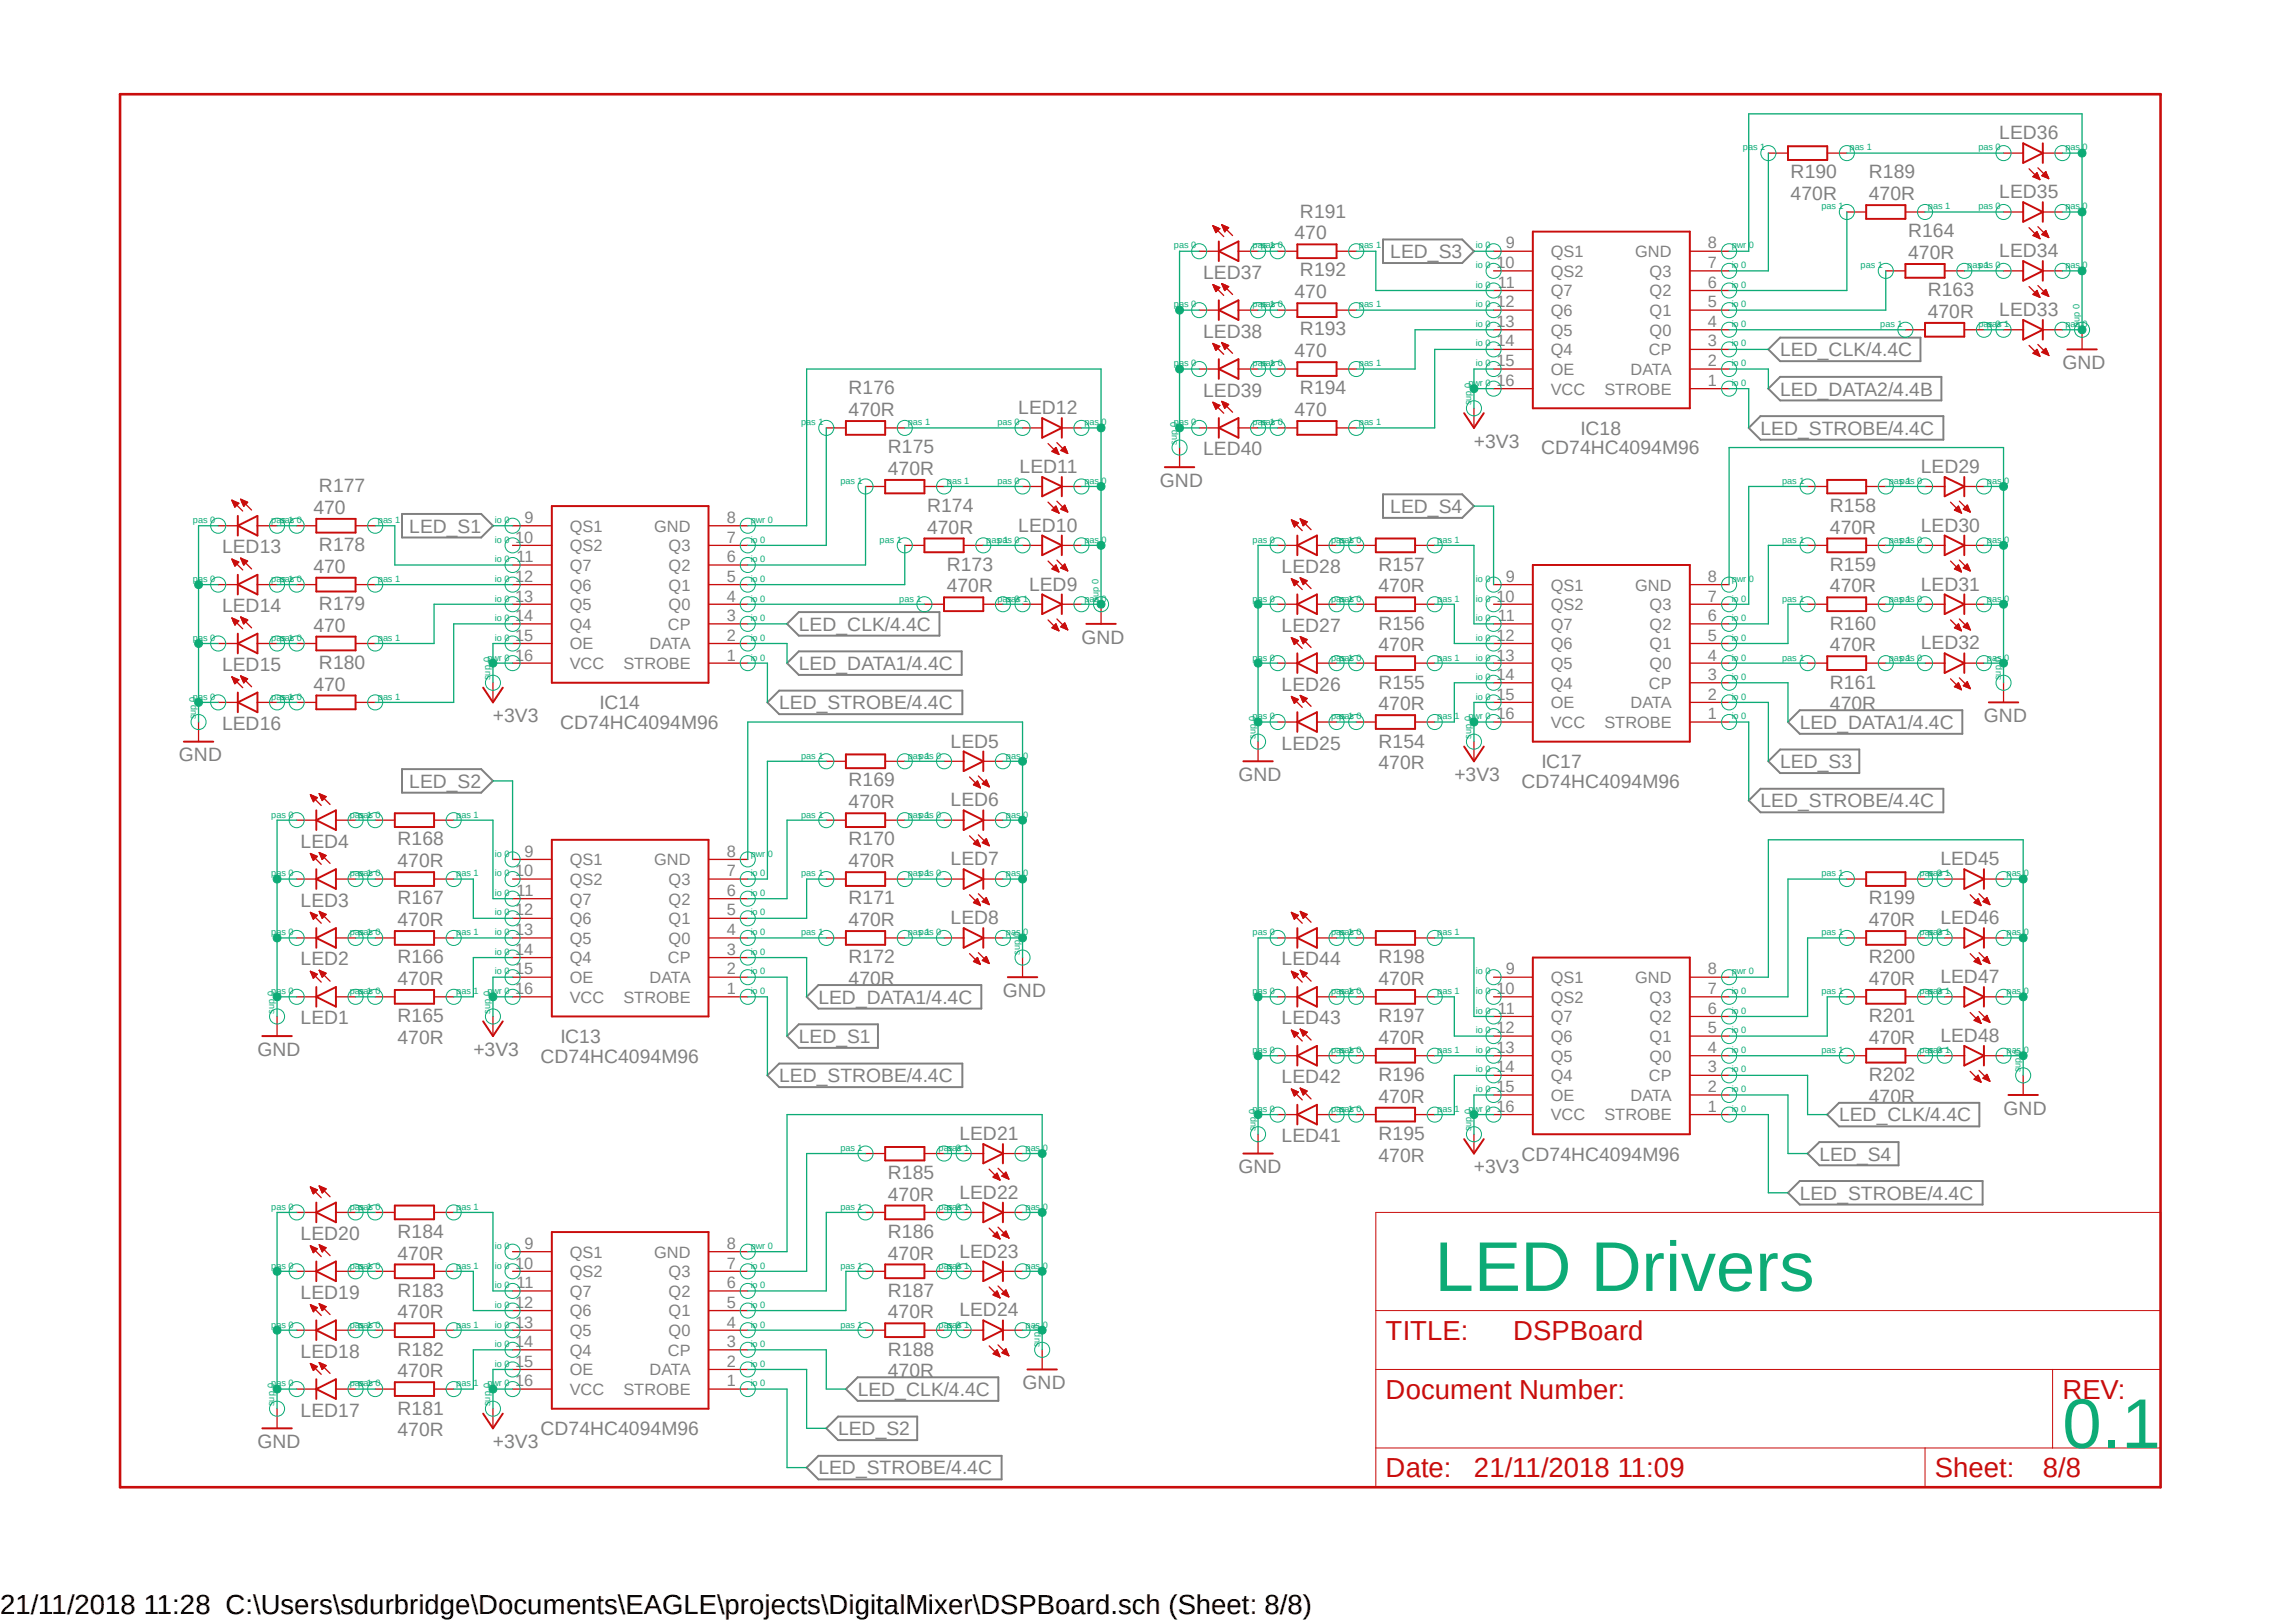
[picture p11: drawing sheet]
<svg xmlns="http://www.w3.org/2000/svg" width="297mm" height="210mm" viewBox="0 0 297 210" stroke-linecap="round" stroke-linejoin="round" font-family="sans-serif">
<defs><g id="words">
<g font-size="9.1" fill="#0dab76">
<text x="185.7" y="167">LED Drivers</text>
<text x="266.9" y="187.4">0.1</text>
</g>
<g font-size="3.6" fill="#c90d0c">
<text x="179.3" y="173.4">TITLE:</text>
<text x="195.8" y="173.4">DSPBoard</text>
<text x="179.3" y="181">Document Number:</text>
<text x="266.9" y="181">REV:</text>
<text x="179.3" y="191.2">Date:</text>
<text x="190.8" y="191.2">21/11/2018 11:09</text>
<text x="250.4" y="191.2">Sheet:</text>
<text x="264.4" y="191.2">8/8</text>
</g>
<text font-size="3.6" x="0" y="208.9">21/11/2018 11:28 C:\Users\sdurbridge\Documents\EAGLE\projects\DigitalMixer\DSPBoard.sch (Sheet: 8/8)</text>
<g font-size="2.5" fill="#808080">
<text x="231.7" y="23.1">R190</text>
<text x="241.9" y="23.1">R189</text>
<text x="258.7" y="18">LED36</text>
<text x="168.2" y="28.2">R191</text>
<text x="231.7" y="25.9">470R</text>
<text x="241.9" y="25.9">470R</text>
<text x="258.7" y="25.7">LED35</text>
<text x="167.5" y="31">470</text>
<text x="168.2" y="35.8">R192</text>
<text x="179.9" y="33.4">LED_S3</text>
<text x="246.9" y="33.5">470R</text>
<text x="246.9" y="30.7">R164</text>
<text x="258.7" y="33.3">LED34</text>
<text x="155.7" y="36.1">LED37</text>
<text x="167.5" y="38.6">470</text>
<text x="249.5" y="41.1">470R</text>
<text x="249.5" y="38.3">R163</text>
<text x="258.7" y="40.9">LED33</text>
<text x="155.7" y="43.7">LED38</text>
<text x="167.5" y="46.2">470</text>
<text x="168.2" y="43.4">R193</text>
<text x="230.4" y="46.1">LED_CLK/4.4C</text>
<text x="266.9" y="47.8">GND</text>
<text x="109.8" y="53.8">470R</text>
<text x="109.8" y="51">R176</text>
<text x="131.8" y="53.6">LED12</text>
<text x="155.7" y="51.3">LED39</text>
<text x="167.5" y="53.8">470</text>
<text x="168.2" y="51">R194</text>
<text x="230.4" y="51.2">LED_DATA2/4.4B</text>
<text x="114.9" y="58.6">R175</text>
<text x="155.7" y="58.9">LED40</text>
<text x="190.8" y="57.9">+3V3</text>
<text x="199.4" y="58.8">CD74HC4094M96</text>
<text x="204.6" y="56.3">IC18</text>
<text x="227.8" y="56.3">LED_STROBE/4.4C</text>
<text x="41.3" y="63.7">R177</text>
<text x="114.9" y="61.5">470R</text>
<text x="132" y="61.2">LED11</text>
<text x="150.1" y="63">GND</text>
<text x="248.6" y="61.2">LED29</text>
<text x="28.7" y="71.6">LED13</text>
<text x="40.6" y="66.5">470</text>
<text x="41.3" y="71.3">R178</text>
<text x="53" y="68.9">LED_S1</text>
<text x="120" y="69">470R</text>
<text x="120" y="66.3">R174</text>
<text x="131.8" y="68.8">LED10</text>
<text x="179.9" y="66.4">LED_S4</text>
<text x="236.8" y="69">470R</text>
<text x="236.8" y="66.3">R158</text>
<text x="248.6" y="68.8">LED30</text>
<text x="40.6" y="74.1">470</text>
<text x="122.5" y="76.7">470R</text>
<text x="122.5" y="73.9">R173</text>
<text x="133.2" y="76.4">LED9</text>
<text x="165.9" y="74.1">LED28</text>
<text x="178.4" y="76.7">470R</text>
<text x="178.4" y="73.9">R157</text>
<text x="236.8" y="76.7">470R</text>
<text x="236.8" y="73.9">R159</text>
<text x="248.6" y="76.4">LED31</text>
<text x="28.7" y="79.2">LED14</text>
<text x="40.6" y="81.7">470</text>
<text x="41.3" y="79">R179</text>
<text x="103.4" y="81.6">LED_CLK/4.4C</text>
<text x="140" y="83.3">GND</text>
<text x="165.9" y="81.7">LED27</text>
<text x="178.4" y="81.5">R156</text>
<text x="236.8" y="81.5">R160</text>
<text x="28.7" y="86.8">LED15</text>
<text x="40.6" y="89.4">470</text>
<text x="41.3" y="86.6">R180</text>
<text x="103.4" y="86.7">LED_DATA1/4.4C</text>
<text x="165.9" y="89.4">LED26</text>
<text x="178.4" y="84.3">470R</text>
<text x="178.4" y="89.1">R155</text>
<text x="236.8" y="84.3">470R</text>
<text x="236.8" y="89.1">R161</text>
<text x="248.6" y="84">LED32</text>
<text x="28.7" y="94.4">LED16</text>
<text x="63.8" y="93.4">+3V3</text>
<text x="72.5" y="94.3">CD74HC4094M96</text>
<text x="77.6" y="91.8">IC14</text>
<text x="100.8" y="91.8">LED_STROBE/4.4C</text>
<text x="178.4" y="91.9">470R</text>
<text x="232.9" y="94.3">LED_DATA1/4.4C</text>
<text x="236.8" y="91.9">470R</text>
<text x="256.8" y="93.4">GND</text>
<text x="23.2" y="98.5">GND</text>
<text x="53" y="101.9">LED_S2</text>
<text x="109.8" y="101.8">R169</text>
<text x="123" y="96.7">LED5</text>
<text x="160.3" y="101.1">GND</text>
<text x="165.9" y="97">LED25</text>
<text x="178.4" y="99.5">470R</text>
<text x="178.4" y="96.7">R154</text>
<text x="188.2" y="101.1">+3V3</text>
<text x="196.9" y="101.9">CD74HC4094M96</text>
<text x="199.5" y="99.4">IC17</text>
<text x="230.4" y="99.4">LED_S3</text>
<text x="109.8" y="104.6">470R</text>
<text x="123" y="104.4">LED6</text>
<text x="227.8" y="104.5">LED_STROBE/4.4C</text>
<text x="38.9" y="109.7">LED4</text>
<text x="51.4" y="112.2">470R</text>
<text x="51.4" y="109.4">R168</text>
<text x="109.8" y="112.2">470R</text>
<text x="109.8" y="109.4">R170</text>
<text x="123" y="112">LED7</text>
<text x="251.1" y="112">LED45</text>
<text x="38.9" y="117.3">LED3</text>
<text x="51.4" y="119.8">470R</text>
<text x="51.4" y="117">R167</text>
<text x="109.8" y="119.8">470R</text>
<text x="109.8" y="117">R171</text>
<text x="123" y="119.6">LED8</text>
<text x="241.9" y="119.8">470R</text>
<text x="241.9" y="117">R199</text>
<text x="251.1" y="119.6">LED46</text>
<text x="38.9" y="124.9">LED2</text>
<text x="51.4" y="124.6">R166</text>
<text x="109.8" y="124.6">R172</text>
<text x="165.9" y="124.9">LED44</text>
<text x="178.4" y="124.6">R198</text>
<text x="241.9" y="124.6">R200</text>
<text x="51.4" y="127.5">470R</text>
<text x="105.9" y="129.9">LED_DATA1/4.4C</text>
<text x="109.8" y="127.5">470R</text>
<text x="129.8" y="129">GND</text>
<text x="178.4" y="127.5">470R</text>
<text x="241.9" y="127.5">470R</text>
<text x="251.1" y="127.2">LED47</text>
<text x="33.3" y="136.6">GND</text>
<text x="38.9" y="132.5">LED1</text>
<text x="51.4" y="135.1">470R</text>
<text x="51.4" y="132.3">R165</text>
<text x="61.3" y="136.6">+3V3</text>
<text x="69.9" y="137.5">CD74HC4094M96</text>
<text x="72.5" y="135">IC13</text>
<text x="103.4" y="135">LED_S1</text>
<text x="165.9" y="132.5">LED43</text>
<text x="178.4" y="135.1">470R</text>
<text x="178.4" y="132.3">R197</text>
<text x="241.9" y="135.1">470R</text>
<text x="241.9" y="132.3">R201</text>
<text x="251.1" y="134.8">LED48</text>
<text x="100.8" y="140">LED_STROBE/4.4C</text>
<text x="165.9" y="140.2">LED42</text>
<text x="178.4" y="142.7">470R</text>
<text x="178.4" y="139.9">R196</text>
<text x="241.9" y="142.7">470R</text>
<text x="241.9" y="139.9">R202</text>
<text x="124.2" y="147.5">LED21</text>
<text x="165.9" y="147.8">LED41</text>
<text x="178.4" y="147.5">R195</text>
<text x="238" y="145.1">LED_CLK/4.4C</text>
<text x="259.3" y="144.2">GND</text>
<text x="114.9" y="155.4">470R</text>
<text x="114.9" y="152.6">R185</text>
<text x="124.2" y="155.1">LED22</text>
<text x="160.3" y="151.8">GND</text>
<text x="178.4" y="150.3">470R</text>
<text x="190.8" y="151.8">+3V3</text>
<text x="196.9" y="150.2">CD74HC4094M96</text>
<text x="232.9" y="155.2">LED_STROBE/4.4C</text>
<text x="235.5" y="150.2">LED_S4</text>
<text x="38.9" y="160.4">LED20</text>
<text x="51.4" y="160.2">R184</text>
<text x="114.9" y="160.2">R186</text>
<text x="51.4" y="163">470R</text>
<text x="51.4" y="167.8">R183</text>
<text x="114.9" y="163">470R</text>
<text x="114.9" y="167.8">R187</text>
<text x="124.2" y="162.7">LED23</text>
<text x="38.9" y="168.1">LED19</text>
<text x="51.4" y="170.6">470R</text>
<text x="114.9" y="170.6">470R</text>
<text x="124.2" y="170.4">LED24</text>
<text x="38.9" y="175.7">LED18</text>
<text x="51.4" y="178.2">470R</text>
<text x="51.4" y="175.4">R182</text>
<text x="114.9" y="178.2">470R</text>
<text x="114.9" y="175.4">R188</text>
<text x="132.3" y="179.8">GND</text>
<text x="38.9" y="183.3">LED17</text>
<text x="51.4" y="185.8">470R</text>
<text x="51.4" y="183.1">R181</text>
<text x="69.9" y="185.7">CD74HC4094M96</text>
<text x="108.5" y="185.7">LED_S2</text>
<text x="111" y="180.6">LED_CLK/4.4C</text>
<text x="33.3" y="187.4">GND</text>
<text x="63.8" y="187.4">+3V3</text>
<text x="105.9" y="190.8">LED_STROBE/4.4C</text>
</g>
<g font-size="2.1" fill="#808080">
<text x="193.7" y="34.7">10</text>
<text x="194.9" y="32.1">9</text>
<text x="200.7" y="35.8">QS2</text>
<text x="200.7" y="33.3">QS1</text>
<text x="211.6" y="33.3">GND</text>
<text x="213.5" y="35.8">Q3</text>
<text x="221" y="34.7">7</text>
<text x="221" y="32.1">8</text>
<text x="193.7" y="39.8">12</text>
<text x="193.8" y="37.2">11</text>
<text x="200.7" y="40.9">Q6</text>
<text x="200.7" y="38.4">Q7</text>
<text x="213.5" y="40.9">Q1</text>
<text x="213.5" y="38.4">Q2</text>
<text x="221" y="39.8">5</text>
<text x="221" y="37.2">6</text>
<text x="193.7" y="47.4">15</text>
<text x="193.7" y="44.8">14</text>
<text x="193.7" y="42.3">13</text>
<text x="200.7" y="46">Q4</text>
<text x="200.7" y="43.4">Q5</text>
<text x="213.4" y="46">CP</text>
<text x="213.5" y="43.4">Q0</text>
<text x="221" y="47.4">2</text>
<text x="221" y="44.8">3</text>
<text x="221" y="42.3">4</text>
<text x="193.7" y="49.9">16</text>
<text x="200.7" y="51.1">VCC</text>
<text x="200.7" y="48.5">OE</text>
<text x="207.6" y="51.1">STROBE</text>
<text x="211" y="48.5">DATA</text>
<text x="221" y="49.9">1</text>
<text x="66.7" y="70.2">10</text>
<text x="67.9" y="67.7">9</text>
<text x="73.7" y="71.3">QS2</text>
<text x="73.7" y="68.8">QS1</text>
<text x="84.7" y="68.8">GND</text>
<text x="86.5" y="71.3">Q3</text>
<text x="94.1" y="70.2">7</text>
<text x="94.1" y="67.7">8</text>
<text x="66.7" y="77.9">13</text>
<text x="66.7" y="75.3">12</text>
<text x="66.8" y="72.8">11</text>
<text x="73.7" y="76.4">Q6</text>
<text x="73.7" y="73.9">Q7</text>
<text x="86.5" y="76.4">Q1</text>
<text x="86.5" y="73.9">Q2</text>
<text x="94.1" y="77.9">4</text>
<text x="94.1" y="75.3">5</text>
<text x="94.1" y="72.8">6</text>
<text x="193.7" y="77.9">10</text>
<text x="194.9" y="75.3">9</text>
<text x="200.7" y="76.4">QS1</text>
<text x="211.6" y="76.4">GND</text>
<text x="221" y="77.9">7</text>
<text x="221" y="75.3">8</text>
<text x="66.7" y="82.9">15</text>
<text x="66.7" y="80.4">14</text>
<text x="73.7" y="81.5">Q4</text>
<text x="73.7" y="79">Q5</text>
<text x="86.4" y="81.5">CP</text>
<text x="86.5" y="79">Q0</text>
<text x="94.1" y="82.9">2</text>
<text x="94.1" y="80.4">3</text>
<text x="193.7" y="82.9">12</text>
<text x="193.8" y="80.4">11</text>
<text x="200.7" y="81.5">Q7</text>
<text x="200.7" y="79">QS2</text>
<text x="213.5" y="81.5">Q2</text>
<text x="213.5" y="79">Q3</text>
<text x="221" y="82.9">5</text>
<text x="221" y="80.4">6</text>
<text x="66.7" y="85.5">16</text>
<text x="73.7" y="86.6">VCC</text>
<text x="73.7" y="84">OE</text>
<text x="80.7" y="86.6">STROBE</text>
<text x="84.1" y="84">DATA</text>
<text x="94.1" y="85.5">1</text>
<text x="193.7" y="88">14</text>
<text x="193.7" y="85.5">13</text>
<text x="200.7" y="89.1">Q4</text>
<text x="200.7" y="86.6">Q5</text>
<text x="200.7" y="84">Q6</text>
<text x="213.4" y="89.1">CP</text>
<text x="213.5" y="86.6">Q0</text>
<text x="213.5" y="84">Q1</text>
<text x="221" y="88">3</text>
<text x="221" y="85.5">4</text>
<text x="193.7" y="93.1">16</text>
<text x="193.7" y="90.6">15</text>
<text x="200.7" y="94.2">VCC</text>
<text x="200.7" y="91.7">OE</text>
<text x="207.6" y="94.2">STROBE</text>
<text x="211" y="91.7">DATA</text>
<text x="221" y="93.1">1</text>
<text x="221" y="90.6">2</text>
<text x="66.7" y="113.4">10</text>
<text x="67.9" y="110.9">9</text>
<text x="73.7" y="112">QS1</text>
<text x="84.7" y="112">GND</text>
<text x="94.1" y="113.4">7</text>
<text x="94.1" y="110.9">8</text>
<text x="66.7" y="118.4">12</text>
<text x="66.8" y="116">11</text>
<text x="73.7" y="119.6">Q6</text>
<text x="73.7" y="117.1">Q7</text>
<text x="73.7" y="114.5">QS2</text>
<text x="86.5" y="119.6">Q1</text>
<text x="86.5" y="117.1">Q2</text>
<text x="86.5" y="114.5">Q3</text>
<text x="94.1" y="118.4">5</text>
<text x="94.1" y="116">6</text>
<text x="66.7" y="123.5">14</text>
<text x="66.7" y="121">13</text>
<text x="73.7" y="124.7">Q4</text>
<text x="73.7" y="122.1">Q5</text>
<text x="86.4" y="124.7">CP</text>
<text x="86.5" y="122.1">Q0</text>
<text x="94.1" y="123.5">3</text>
<text x="94.1" y="121">4</text>
<text x="66.7" y="128.6">16</text>
<text x="66.7" y="126.1">15</text>
<text x="73.7" y="129.8">VCC</text>
<text x="73.7" y="127.2">OE</text>
<text x="80.7" y="129.8">STROBE</text>
<text x="84.1" y="127.2">DATA</text>
<text x="94.1" y="128.6">1</text>
<text x="94.1" y="126.1">2</text>
<text x="193.7" y="128.6">10</text>
<text x="193.8" y="131.1">11</text>
<text x="194.9" y="126.1">9</text>
<text x="200.7" y="129.8">QS2</text>
<text x="200.7" y="127.2">QS1</text>
<text x="211.6" y="127.2">GND</text>
<text x="213.5" y="129.8">Q3</text>
<text x="221" y="131.1">6</text>
<text x="221" y="128.6">7</text>
<text x="221" y="126.1">8</text>
<text x="193.7" y="136.2">13</text>
<text x="193.7" y="133.7">12</text>
<text x="200.7" y="137.4">Q5</text>
<text x="200.7" y="134.8">Q6</text>
<text x="200.7" y="132.3">Q7</text>
<text x="213.5" y="137.4">Q0</text>
<text x="213.5" y="134.8">Q1</text>
<text x="213.5" y="132.3">Q2</text>
<text x="221" y="136.2">4</text>
<text x="221" y="133.7">5</text>
<text x="193.7" y="143.8">16</text>
<text x="193.7" y="141.3">15</text>
<text x="193.7" y="138.8">14</text>
<text x="200.7" y="142.5">OE</text>
<text x="200.7" y="139.9">Q4</text>
<text x="211" y="142.5">DATA</text>
<text x="213.4" y="139.9">CP</text>
<text x="221" y="143.8">1</text>
<text x="221" y="141.3">2</text>
<text x="221" y="138.8">3</text>
<text x="200.7" y="145">VCC</text>
<text x="207.6" y="145">STROBE</text>
<text x="67.9" y="161.6">9</text>
<text x="94.1" y="161.6">8</text>
<text x="66.7" y="164.2">10</text>
<text x="66.8" y="166.7">11</text>
<text x="73.7" y="167.8">Q7</text>
<text x="73.7" y="165.3">QS2</text>
<text x="73.7" y="162.7">QS1</text>
<text x="84.7" y="162.7">GND</text>
<text x="86.5" y="167.8">Q2</text>
<text x="86.5" y="165.3">Q3</text>
<text x="94.1" y="166.7">6</text>
<text x="94.1" y="164.2">7</text>
<text x="66.7" y="171.8">13</text>
<text x="66.7" y="169.2">12</text>
<text x="73.7" y="172.9">Q5</text>
<text x="73.7" y="170.3">Q6</text>
<text x="86.5" y="172.9">Q0</text>
<text x="86.5" y="170.3">Q1</text>
<text x="94.1" y="171.8">4</text>
<text x="94.1" y="169.2">5</text>
<text x="66.7" y="179.4">16</text>
<text x="66.7" y="176.9">15</text>
<text x="66.7" y="174.3">14</text>
<text x="73.7" y="178">OE</text>
<text x="73.7" y="175.4">Q4</text>
<text x="84.1" y="178">DATA</text>
<text x="86.4" y="175.4">CP</text>
<text x="94.1" y="179.4">1</text>
<text x="94.1" y="176.9">2</text>
<text x="94.1" y="174.3">3</text>
<text x="73.7" y="180.5">VCC</text>
<text x="80.7" y="180.5">STROBE</text>
</g>
<g font-size="1.2" fill="#0dab76">
<text x="225.6" y="19.5">pas 1</text>
<text x="239.4" y="19.5">pas 1</text>
<text x="256" y="19.5">pas 0</text>
<text x="267.3" y="19.5">pas 0</text>
<text x="235.7" y="27.1">pas 1</text>
<text x="249.5" y="27.1">pas 1</text>
<text x="256" y="27.1">pas 0</text>
<text x="267.3" y="27.1">pas 0</text>
<text x="151.9" y="32.1">pas 0</text>
<text x="162.1" y="32.1">pas 1</text>
<text x="163.2" y="32.1">pas 0</text>
<text x="175.9" y="32.1">pas 1</text>
<text x="191" y="34.7">io 0</text>
<text x="191" y="32.1">io 0</text>
<text x="224.1" y="34.7">io 0</text>
<text x="224.1" y="32.1">pwr 0</text>
<text x="240.8" y="34.7">pas 1</text>
<text x="254.6" y="34.7">pas 1</text>
<text x="256" y="34.7">pas 0</text>
<text x="267.3" y="34.7">pas 0</text>
<text x="151.9" y="39.8">pas 0</text>
<text x="162.1" y="39.8">pas 1</text>
<text x="163.2" y="39.8">pas 0</text>
<text x="175.9" y="39.8">pas 1</text>
<text x="191" y="39.8">io 0</text>
<text x="191" y="37.2">io 0</text>
<text x="224.1" y="39.8">io 0</text>
<text x="224.1" y="37.2">io 0</text>
<text x="151.9" y="47.4">pas 0</text>
<text x="162.1" y="47.4">pas 1</text>
<text x="163.2" y="47.4">pas 0</text>
<text x="175.9" y="47.4">pas 1</text>
<text x="191" y="47.4">io 0</text>
<text x="191" y="44.8">io 0</text>
<text x="191" y="42.3">io 0</text>
<text x="224.1" y="47.4">io 0</text>
<text x="224.1" y="44.8">io 0</text>
<text x="224.1" y="42.3">io 0</text>
<text x="243.3" y="42.3">pas 1</text>
<text x="256" y="42.3">pas 0</text>
<text x="257.1" y="42.3">pas 1</text>
<text x="267.3" y="42.3">pas 0</text>
<text x="269.1" y="42.3" transform="rotate(-90 269.1 42.3)">sup 0</text>
<text x="190" y="49.9">pwr 0</text>
<text x="190.4" y="52.5" transform="rotate(-90 190.4 52.5)">sup 0</text>
<text x="224.1" y="49.9">io 0</text>
<text x="103.7" y="55">pas 1</text>
<text x="117.5" y="55">pas 1</text>
<text x="129.1" y="55">pas 0</text>
<text x="140.3" y="55">pas 0</text>
<text x="151.9" y="55">pas 0</text>
<text x="152.3" y="57.5" transform="rotate(-90 152.3 57.5)">sup 0</text>
<text x="162.1" y="55">pas 1</text>
<text x="163.2" y="55">pas 0</text>
<text x="175.9" y="55">pas 1</text>
<text x="108.8" y="62.6">pas 1</text>
<text x="122.6" y="62.6">pas 1</text>
<text x="129.1" y="62.6">pas 0</text>
<text x="140.3" y="62.6">pas 0</text>
<text x="230.6" y="62.6">pas 1</text>
<text x="244.4" y="62.6">pas 1</text>
<text x="245.9" y="62.6">pas 0</text>
<text x="257.1" y="62.6">pas 0</text>
<text x="25" y="67.7">pas 0</text>
<text x="35.1" y="67.7">pas 1</text>
<text x="36.2" y="67.7">pas 0</text>
<text x="48.9" y="67.7">pas 1</text>
<text x="64.1" y="70.2">io 0</text>
<text x="64.1" y="67.7">io 0</text>
<text x="97.2" y="70.2">io 0</text>
<text x="97.2" y="67.7">pwr 0</text>
<text x="113.8" y="70.2">pas 1</text>
<text x="127.6" y="70.2">pas 1</text>
<text x="129.1" y="70.2">pas 0</text>
<text x="140.3" y="70.2">pas 0</text>
<text x="162.1" y="70.2">pas 0</text>
<text x="172.3" y="70.2">pas 1</text>
<text x="173.3" y="70.2">pas 0</text>
<text x="186" y="70.2">pas 1</text>
<text x="230.6" y="70.2">pas 1</text>
<text x="244.4" y="70.2">pas 1</text>
<text x="245.9" y="70.2">pas 0</text>
<text x="257.1" y="70.2">pas 0</text>
<text x="25" y="75.3">pas 0</text>
<text x="35.1" y="75.3">pas 1</text>
<text x="36.2" y="75.3">pas 0</text>
<text x="48.9" y="75.3">pas 1</text>
<text x="64.1" y="77.9">io 0</text>
<text x="64.1" y="75.3">io 0</text>
<text x="64.1" y="72.8">io 0</text>
<text x="97.2" y="77.9">io 0</text>
<text x="97.2" y="75.3">io 0</text>
<text x="97.2" y="72.8">io 0</text>
<text x="116.4" y="77.9">pas 1</text>
<text x="129.1" y="77.9">pas 0</text>
<text x="130.2" y="77.9">pas 1</text>
<text x="140.3" y="77.9">pas 0</text>
<text x="142.2" y="77.9" transform="rotate(-90 142.2 77.9)">sup 0</text>
<text x="162.1" y="77.9">pas 0</text>
<text x="172.3" y="77.9">pas 1</text>
<text x="173.3" y="77.9">pas 0</text>
<text x="186" y="77.9">pas 1</text>
<text x="191" y="77.9">io 0</text>
<text x="191" y="75.3">io 0</text>
<text x="224.1" y="77.9">io 0</text>
<text x="224.1" y="75.3">pwr 0</text>
<text x="230.6" y="77.9">pas 1</text>
<text x="244.4" y="77.9">pas 1</text>
<text x="245.9" y="77.9">pas 0</text>
<text x="257.1" y="77.9">pas 0</text>
<text x="25" y="82.9">pas 0</text>
<text x="35.1" y="82.9">pas 1</text>
<text x="36.2" y="82.9">pas 0</text>
<text x="48.9" y="82.9">pas 1</text>
<text x="64.1" y="82.9">io 0</text>
<text x="64.1" y="80.4">io 0</text>
<text x="97.2" y="82.9">io 0</text>
<text x="97.2" y="80.4">io 0</text>
<text x="191" y="82.9">io 0</text>
<text x="191" y="80.4">io 0</text>
<text x="224.1" y="82.9">io 0</text>
<text x="224.1" y="80.4">io 0</text>
<text x="63.1" y="85.5">pwr 0</text>
<text x="63.4" y="88" transform="rotate(-90 63.4 88)">sup 0</text>
<text x="97.2" y="85.5">io 0</text>
<text x="162.1" y="85.5">pas 0</text>
<text x="172.3" y="85.5">pas 1</text>
<text x="173.3" y="85.5">pas 0</text>
<text x="186" y="85.5">pas 1</text>
<text x="191" y="88">io 0</text>
<text x="191" y="85.5">io 0</text>
<text x="224.1" y="88">io 0</text>
<text x="224.1" y="85.5">io 0</text>
<text x="230.6" y="85.5">pas 1</text>
<text x="244.4" y="85.5">pas 1</text>
<text x="245.9" y="85.5">pas 0</text>
<text x="257.1" y="85.5">pas 0</text>
<text x="259" y="88" transform="rotate(-90 259 88)">sup 0</text>
<text x="25" y="90.6">pas 0</text>
<text x="25.4" y="93.1" transform="rotate(-90 25.4 93.1)">sup 0</text>
<text x="35.1" y="90.6">pas 1</text>
<text x="36.2" y="90.6">pas 0</text>
<text x="48.9" y="90.6">pas 1</text>
<text x="162.1" y="93.1">pas 0</text>
<text x="162.5" y="95.6" transform="rotate(-90 162.5 95.6)">sup 0</text>
<text x="172.3" y="93.1">pas 1</text>
<text x="173.3" y="93.1">pas 0</text>
<text x="186" y="93.1">pas 1</text>
<text x="190" y="93.1">pwr 0</text>
<text x="190.4" y="95.6" transform="rotate(-90 190.4 95.6)">sup 0</text>
<text x="191" y="90.6">io 0</text>
<text x="224.1" y="93.1">io 0</text>
<text x="224.1" y="90.6">io 0</text>
<text x="103.7" y="98.2">pas 1</text>
<text x="117.5" y="98.2">pas 1</text>
<text x="118.9" y="98.2">pas 0</text>
<text x="130.2" y="98.2">pas 0</text>
<text x="35.1" y="105.8">pas 0</text>
<text x="45.3" y="105.8">pas 1</text>
<text x="46.4" y="105.8">pas 0</text>
<text x="59.1" y="105.8">pas 1</text>
<text x="103.7" y="105.8">pas 1</text>
<text x="117.5" y="105.8">pas 1</text>
<text x="118.9" y="105.8">pas 0</text>
<text x="130.2" y="105.8">pas 0</text>
<text x="35.1" y="113.4">pas 0</text>
<text x="45.3" y="113.4">pas 1</text>
<text x="46.4" y="113.4">pas 0</text>
<text x="59.1" y="113.4">pas 1</text>
<text x="64.1" y="113.4">io 0</text>
<text x="64.1" y="110.9">io 0</text>
<text x="97.2" y="113.4">io 0</text>
<text x="97.2" y="110.9">pwr 0</text>
<text x="103.7" y="113.4">pas 1</text>
<text x="117.5" y="113.4">pas 1</text>
<text x="118.9" y="113.4">pas 0</text>
<text x="130.2" y="113.4">pas 0</text>
<text x="235.7" y="113.4">pas 1</text>
<text x="248.4" y="113.4">pas 0</text>
<text x="249.5" y="113.4">pas 1</text>
<text x="259.7" y="113.4">pas 0</text>
<text x="64.1" y="118.4">io 0</text>
<text x="64.1" y="116">io 0</text>
<text x="97.2" y="118.4">io 0</text>
<text x="97.2" y="116">io 0</text>
<text x="35.1" y="121">pas 0</text>
<text x="45.3" y="121">pas 1</text>
<text x="46.4" y="121">pas 0</text>
<text x="59.1" y="121">pas 1</text>
<text x="64.1" y="123.5">io 0</text>
<text x="64.1" y="121">io 0</text>
<text x="97.2" y="123.5">io 0</text>
<text x="97.2" y="121">io 0</text>
<text x="103.7" y="121">pas 1</text>
<text x="117.5" y="121">pas 1</text>
<text x="118.9" y="121">pas 0</text>
<text x="130.2" y="121">pas 0</text>
<text x="132" y="123.5" transform="rotate(-90 132 123.5)">sup 0</text>
<text x="162.1" y="121">pas 0</text>
<text x="172.3" y="121">pas 1</text>
<text x="173.3" y="121">pas 0</text>
<text x="186" y="121">pas 1</text>
<text x="235.7" y="121">pas 1</text>
<text x="248.4" y="121">pas 0</text>
<text x="249.5" y="121">pas 1</text>
<text x="259.7" y="121">pas 0</text>
<text x="35.1" y="128.6">pas 0</text>
<text x="35.5" y="131.2" transform="rotate(-90 35.5 131.2)">sup 0</text>
<text x="45.3" y="128.6">pas 1</text>
<text x="46.4" y="128.6">pas 0</text>
<text x="59.1" y="128.6">pas 1</text>
<text x="63.1" y="128.6">pwr 0</text>
<text x="63.4" y="131.2" transform="rotate(-90 63.4 131.2)">sup 0</text>
<text x="64.1" y="126.1">io 0</text>
<text x="97.2" y="128.6">io 0</text>
<text x="97.2" y="126.1">io 0</text>
<text x="162.1" y="128.6">pas 0</text>
<text x="172.3" y="128.6">pas 1</text>
<text x="173.3" y="128.6">pas 0</text>
<text x="186" y="128.6">pas 1</text>
<text x="191" y="131.1">io 0</text>
<text x="191" y="128.6">io 0</text>
<text x="191" y="126.1">io 0</text>
<text x="224.1" y="131.1">io 0</text>
<text x="224.1" y="128.6">io 0</text>
<text x="224.1" y="126.1">pwr 0</text>
<text x="235.7" y="128.6">pas 1</text>
<text x="248.4" y="128.6">pas 0</text>
<text x="249.5" y="128.6">pas 1</text>
<text x="259.7" y="128.6">pas 0</text>
<text x="162.1" y="136.2">pas 0</text>
<text x="172.3" y="136.2">pas 1</text>
<text x="173.3" y="136.2">pas 0</text>
<text x="186" y="136.2">pas 1</text>
<text x="191" y="136.2">io 0</text>
<text x="191" y="133.7">io 0</text>
<text x="224.1" y="136.2">io 0</text>
<text x="224.1" y="133.7">io 0</text>
<text x="235.7" y="136.2">pas 1</text>
<text x="248.4" y="136.2">pas 0</text>
<text x="249.5" y="136.2">pas 1</text>
<text x="259.7" y="136.2">pas 0</text>
<text x="162.1" y="143.8">pas 0</text>
<text x="172.3" y="143.8">pas 1</text>
<text x="173.3" y="143.8">pas 0</text>
<text x="186" y="143.8">pas 1</text>
<text x="190" y="143.8">pwr 0</text>
<text x="191" y="141.3">io 0</text>
<text x="191" y="138.8">io 0</text>
<text x="224.1" y="143.8">io 0</text>
<text x="224.1" y="141.3">io 0</text>
<text x="224.1" y="138.8">io 0</text>
<text x="261.5" y="138.8" transform="rotate(-90 261.5 138.8)">sup 0</text>
<text x="108.8" y="148.9">pas 1</text>
<text x="121.5" y="148.9">pas 0</text>
<text x="122.6" y="148.9">pas 1</text>
<text x="132.7" y="148.9">pas 0</text>
<text x="162.5" y="146.4" transform="rotate(-90 162.5 146.4)">sup 0</text>
<text x="190.4" y="146.4" transform="rotate(-90 190.4 146.4)">sup 0</text>
<text x="35.1" y="156.5">pas 0</text>
<text x="45.3" y="156.5">pas 1</text>
<text x="46.4" y="156.5">pas 0</text>
<text x="59.1" y="156.5">pas 1</text>
<text x="64.1" y="161.6">io 0</text>
<text x="97.2" y="161.6">pwr 0</text>
<text x="108.8" y="156.5">pas 1</text>
<text x="121.5" y="156.5">pas 0</text>
<text x="122.6" y="156.5">pas 1</text>
<text x="132.7" y="156.5">pas 0</text>
<text x="35.1" y="164.2">pas 0</text>
<text x="45.3" y="164.2">pas 1</text>
<text x="46.4" y="164.2">pas 0</text>
<text x="59.1" y="164.2">pas 1</text>
<text x="64.1" y="166.7">io 0</text>
<text x="64.1" y="164.2">io 0</text>
<text x="97.2" y="166.7">io 0</text>
<text x="97.2" y="164.2">io 0</text>
<text x="108.8" y="164.2">pas 1</text>
<text x="121.5" y="164.2">pas 0</text>
<text x="122.6" y="164.2">pas 1</text>
<text x="132.7" y="164.2">pas 0</text>
<text x="35.1" y="171.8">pas 0</text>
<text x="45.3" y="171.8">pas 1</text>
<text x="46.4" y="171.8">pas 0</text>
<text x="59.1" y="171.8">pas 1</text>
<text x="64.1" y="171.8">io 0</text>
<text x="64.1" y="169.2">io 0</text>
<text x="97.2" y="171.8">io 0</text>
<text x="97.2" y="169.2">io 0</text>
<text x="108.8" y="171.8">pas 1</text>
<text x="121.5" y="171.8">pas 0</text>
<text x="122.6" y="171.8">pas 1</text>
<text x="132.7" y="171.8">pas 0</text>
<text x="35.1" y="179.4">pas 0</text>
<text x="45.3" y="179.4">pas 1</text>
<text x="46.4" y="179.4">pas 0</text>
<text x="59.1" y="179.4">pas 1</text>
<text x="63.1" y="179.4">pwr 0</text>
<text x="64.1" y="176.9">io 0</text>
<text x="64.1" y="174.3">io 0</text>
<text x="97.2" y="179.4">io 0</text>
<text x="97.2" y="176.9">io 0</text>
<text x="97.2" y="174.3">io 0</text>
<text x="134.5" y="174.3" transform="rotate(-90 134.5 174.3)">sup 0</text>
<text x="35.5" y="182" transform="rotate(-90 35.5 182)">sup 0</text>
<text x="63.4" y="182" transform="rotate(-90 63.4 182)">sup 0</text>
</g>
</g></defs>
<path d="M15 11.9l267 181.1M282 11.9l-267 181.1" fill="none" stroke="#fff" stroke-width=".13"/>
<g fill="none" stroke="#808080" stroke-width=".25">
<path d="M179 31h10.2l1.6 1.5-1.6 1.5h-10.2zM226.3 55.4l1.5-1.6h23.7v3.1h-23.7zM230.4 43.7h18.1v3h-18.1l-1.5-1.5zM230.4 48.8h20.8v3h-20.8l-1.5-1.5zM52 66.5h10.3l1.5 1.5-1.5 1.6h-10.3zM179 64h10.2l1.6 1.5-1.6 1.5h-10.2zM52 99.5h10.3l1.5 1.5-1.5 1.6h-10.3zM99.3 90.9l1.5-1.5h23.7v3h-23.7zM101.9 80.7l1.5-1.5h18.2v3.1h-18.2zM101.9 85.8l1.5-1.5h21.1v3h-21.1zM230.4 97h10.2v3h-10.2l-1.5-1.5zM231.4 93.4l1.5-1.5h21.1v3.1h-21.1z"/>
<path d="M226.3 103.6l1.5-1.5h23.7v3h-23.7zM99.3 139.1l1.5-1.5h23.7v3.1h-23.7zM101.9 134.1l1.5-1.6h10.2v3.1h-10.2zM104.4 129l1.5-1.5h21.1v3h-21.1zM231.4 154.3l1.5-1.5h23.7v3.1h-23.7zM233.9 149.3l1.6-1.5h10.2v3h-10.2zM236.5 144.2l1.5-1.5h18.2v3.1h-18.2zM111 178.2h18.2v3.1h-18.2l-1.5-1.6zM104.4 189.9l1.5-1.5h23.7v3h-23.7zM106.9 184.8l1.6-1.5h10.2v3.1h-10.2z"/>
</g>
<path d="M15.5 12.2h264.1v180.2h-264.1z" fill="none" stroke="#c90d0c" stroke-width=".34"/>
<path d="M178.1 156.9h101.5v35.5h-101.5zM178.1 177.2h101.5M178.1 169.6h101.5M265.6 177.2v10.2M178.1 187.4h101.5M249.1 187.4v5" fill="none" stroke="#c90d0c" stroke-width=".13"/>
<g fill="none" stroke="#c90d0c" stroke-width=".25">
<path d="M231.4 18.9h5.1v1.8h-5.1zM261.8 18.5l2.6 1.3-2.6 1.3zM264.4 18.5v2.6M157.7 32.5l2.6-1.3v2.6zM157.7 31.2v2.6M157.7 38.9v2.5M167.9 31.6h5.1v1.8h-5.1zM167.9 39.2h5.1v1.8h-5.1zM198.4 30h20.3v22.8h-20.3zM241.5 26.5h5.1v1.8h-5.1zM246.6 34.2h5.1v1.7h-5.1zM261.8 26.2l2.6 1.2-2.6 1.3z"/>
<path d="M261.8 33.8l2.6 1.3-2.6 1.2zM264.4 26.2v2.5M264.4 33.8v2.5M109.5 54.5h5.1v1.8h-5.1zM134.9 54.1l2.5 1.3-2.5 1.2zM137.4 54.1v2.5M157.7 46.5v2.5M157.7 54.1v2.5M157.7 40.1l2.6-1.2v2.5zM157.7 47.8l2.6-1.3v2.5zM157.7 55.4l2.6-1.3v2.5zM167.9 54.5h5.1v1.8h-5.1z"/>
<path d="M167.9 46.9h5.1v1.7h-5.1zM189.5 53.5l1.3 1.9 1.2-1.9M249.1 41.8h5.1v1.8h-5.1zM261.8 41.4l2.6 1.3-2.6 1.2zM264.4 41.4v2.5M267.5 45.2h3.9M30.8 68l2.5-1.2v2.5zM30.8 66.8v2.5M30.8 74.4v2.5M30.8 75.6l2.5-1.2v2.5zM40.9 67.1h5.1v1.8h-5.1zM40.9 74.8h5.1v1.7h-5.1z"/>
<path d="M71.4 65.5h20.3v22.8h-20.3zM114.6 62.1h5v1.7h-5zM119.6 69.7h5.1v1.8h-5.1zM122.2 77.3h5.1v1.8h-5.1zM134.9 76.9l2.5 1.3-2.5 1.3zM134.9 61.7l2.5 1.2-2.5 1.3zM134.9 69.3l2.5 1.3-2.5 1.2zM137.4 61.7v2.5M137.4 69.3v2.5M137.4 76.9v2.6M150.7 60.5h3.9M167.9 69.3v2.5"/>
<path d="M167.9 76.9v2.6M167.9 70.6l2.5-1.3v2.5zM167.9 78.2l2.5-1.3v2.6zM178.1 77.3h5v1.8h-5zM178.1 69.7h5v1.8h-5zM198.4 73.1h20.3v22.9h-20.3zM236.5 77.3h5v1.8h-5zM236.5 69.7h5v1.8h-5zM236.5 62.1h5v1.7h-5zM251.7 61.7l2.5 1.2-2.5 1.3zM251.7 69.3l2.5 1.3-2.5 1.2zM251.7 76.9l2.5 1.3-2.5 1.3z"/>
<path d="M254.2 61.7v2.5M254.2 69.3v2.5M254.2 76.9v2.6M23.8 96h3.8M30.8 82v2.5M30.8 89.6v2.6M30.8 83.3l2.5-1.3v2.5zM30.8 90.9l2.5-1.3v2.6zM40.9 82.4h5.1v1.8h-5.1zM40.9 90h5.1v1.8h-5.1zM62.5 89l1.3 1.9 1.3-1.9M109.5 97.6h5.1v1.8h-5.1z"/>
<path d="M124.7 97.2l2.6 1.3-2.6 1.3zM127.3 97.2v2.6M140.6 80.7h3.8M160.9 98.5h3.8M167.9 93.4l2.5-1.2v2.5zM167.9 84.5v2.6M167.9 92.2v2.5M167.9 85.8l2.5-1.3v2.6zM178.1 92.5h5v1.8h-5zM178.1 84.9h5v1.8h-5zM189.5 96.6l1.3 1.9 1.2-1.9M236.5 84.9h5v1.8h-5z"/>
<path d="M251.7 84.5l2.5 1.3-2.5 1.3zM254.2 84.5v2.6M257.4 90.9h3.8M40.9 104.9v2.5M40.9 112.5v2.5M40.9 106.1l2.6-1.2v2.5zM40.9 113.7l2.6-1.2v2.5zM51.1 105.2h5.1v1.8h-5.1zM51.1 112.9h5.1v1.7h-5.1zM71.4 108.7h20.3v22.8h-20.3zM109.5 112.9h5.1v1.7h-5.1zM109.5 105.2h5.1v1.8h-5.1z"/>
<path d="M124.7 104.9l2.6 1.2-2.6 1.3zM124.7 112.5l2.6 1.2-2.6 1.3zM127.3 104.9v2.5M127.3 112.5v2.5M241.5 112.9h5.1v1.7h-5.1zM254.2 112.5l2.6 1.2-2.6 1.3zM256.8 112.5v2.5M34 134.1h3.8M40.9 120.1v2.5M40.9 127.7v2.6M40.9 129l2.6-1.3v2.6zM40.9 121.4l2.6-1.3v2.5z"/>
<path d="M51.1 128.1h5.1v1.8h-5.1zM51.1 120.5h5.1v1.8h-5.1zM62.5 132.2l1.3 1.9 1.3-1.9M109.5 120.5h5.1v1.8h-5.1zM124.7 120.1l2.6 1.3-2.6 1.2zM127.3 120.1v2.5M130.4 126.4h3.8M167.9 120.1v2.5M167.9 127.7v2.6M167.9 135.3v2.6M167.9 121.4l2.5-1.3v2.5zM167.9 129l2.5-1.3v2.6z"/>
<path d="M167.9 136.6l2.5-1.3v2.6zM178.1 128.1h5v1.8h-5zM178.1 120.5h5v1.8h-5zM178.1 135.7h5v1.8h-5zM198.4 123.9h20.3v22.9h-20.3zM241.5 128.1h5.1v1.8h-5.1zM241.5 120.5h5.1v1.8h-5.1zM241.5 135.7h5.1v1.8h-5.1zM254.2 120.1l2.6 1.3-2.6 1.2zM254.2 127.7l2.6 1.3-2.6 1.3zM254.2 135.3l2.6 1.3-2.6 1.3zM256.8 120.1v2.5"/>
<path d="M256.8 127.7v2.6M256.8 135.3v2.6M40.9 155.6v2.6M40.9 156.9l2.6-1.3v2.6zM51.1 156h5.1v1.8h-5.1zM71.4 159.4h20.3v22.9h-20.3zM114.6 148.4h5v1.8h-5zM114.6 156h5v1.8h-5zM127.3 148l2.5 1.3-2.5 1.2zM127.3 155.6l2.5 1.3-2.5 1.3zM129.8 148v2.5M129.8 155.6v2.6"/>
<path d="M160.9 149.3h3.8M167.9 143v2.5M167.9 144.2l2.5-1.2v2.5zM178.1 143.3h5v1.8h-5zM189.5 147.4l1.3 1.9 1.2-1.9M259.9 141.7h3.8M40.9 163.2v2.6M40.9 170.9v2.5M40.9 178.5v2.5M40.9 164.5l2.6-1.3v2.6zM40.9 172.1l2.6-1.2v2.5zM40.9 179.7l2.6-1.2v2.5z"/>
<path d="M51.1 163.6h5.1v1.8h-5.1zM51.1 171.2h5.1v1.8h-5.1zM51.1 178.9h5.1v1.7h-5.1zM114.6 163.6h5v1.8h-5zM114.6 171.2h5v1.8h-5zM127.3 163.2l2.5 1.3-2.5 1.3zM127.3 170.9l2.5 1.2-2.5 1.3zM129.8 163.2v2.6M129.8 170.9v2.5M133 177.2h3.8M34 184.8h3.8M62.5 182.9l1.3 1.9 1.3-1.9"/>
</g>
<g fill="none" stroke="#c90d0c" stroke-width=".17">
<path d="M228.9 19.8h2.5M236.5 19.8h2.5M259.3 19.8h2.5M264.4 19.8h2.5M155.2 32.5h2.5M157 29.2l1.4 1.4M157 29.2l.9 .4M157 29.2l.4 .9 .5-.5M157 36.8l1.4 1.4M157 36.8l.9 .4-.5 .5zM157 29.3h.3M157 29.3h.1"/>
<path d="M157 36.9h.1M157.1 29.4h.4M157.1 37h.3M157.1 29.5h.6M157.1 37.2h.7M157.1 37.1h.5M157.1 29.6h.8M157.1 37.3h.7M157.2 29.7h.5M157.2 37.3h.5M157.2 29.8h.4M157.2 37.4h.4"/>
<path d="M157.3 37.5h.3M157.3 29.9h.3M157.3 37.6h.2M157.3 30h.2M157.4 30.1h.1M157.4 37.7h.1M158.1 29.1l1.4 1.4M158.1 29.1l.9 .4-.5 .5M158.1 29.1l.4 .9M158.1 36.7l1.4 1.4M158.1 36.7l.9 .4M158.1 36.7l.4 .9 .5-.5"/>
<path d="M158.1 36.7h.1M158.2 29.2h.1M158.2 36.8h.2M158.2 29.3h.3M158.2 36.9h.4M158.2 29.3h.5M158.2 37h.6M158.3 29.4h.6M158.3 37.1h.7M158.3 29.6h.6M158.3 29.5h.7M158.3 37.2h.6"/>
<path d="M158.4 29.7h.3M158.4 37.3h.4M158.4 29.8h.3M158.4 37.4h.3M158.4 37.3h.3M158.5 37.5h.1M158.5 29.9h.1M158.5 30h.1M160.3 32.5h2.5M165.4 32.5h2.5M173 32.5h2.5M193.3 37.6h5.1"/>
<path d="M193.3 35.1h5.1M193.3 32.5h5.1M218.7 37.6h5.1M218.7 35.1h5.1M218.7 32.5h5.1M239 27.4h2.5M244.1 35.1h2.5M246.6 27.4h2.5M251.7 35.1h2.5M259.3 35.1h2.5M259.3 27.4h2.5M262.6 37.1l1.4 1.4"/>
<path d="M262.6 29.5l1.4 1.4M262.6 21.8l1.4 1.4M263.1 22.9l.9 .3M263.1 22.9l.5-.5 .4 .8M263.1 22.9h.7M263.1 38.1h.7M263.2 30.5h.7M263.2 30.4h.6M263.2 22.8h.6M263.2 38.1h.7M263.2 38h.6M263.3 30.3h.5"/>
<path d="M263.3 22.9h.6M263.3 22.7h.5M263.4 37.9h.3M263.4 30.6h.5M263.4 30.2h.3M263.4 22.6h.3M263.4 38.2h.5M263.4 37.8h.3M263.4 30.1h.3M263.5 22.5h.2M263.5 37.7h.2M263.5 30.1h.2"/>
<path d="M263.5 23h.4M263.6 30.7h.3M263.6 22.4h.1M263.6 37.6h.1M263.6 37.6l-.5 .5 .9 .4M263.6 37.6l.4 .9M263.6 30l.4 .9-.9-.4zM263.7 38.3h.2M263.7 37l1.4 1.4M263.7 29.3l1.4 1.4M263.7 21.7l1.4 1.4M263.7 23.1h.2"/>
<path d="M263.8 30.8h.1M263.9 38.4h.1M263.9 23.2h.1M264.2 38h.8M264.2 38l.9 .4M264.2 38l.6-.5 .3 .9M264.2 30.4l.6-.6 .3 .9zM264.3 30.3h.7M264.3 22.8h.7M264.3 22.7h.7M264.4 35.1h2.5M264.4 27.4h2.5"/>
<path d="M264.4 37.9h.6M264.4 30.2h.5M264.4 30.4h.6M264.4 22.6h.5M264.5 38.1h.5M264.5 37.8h.4M264.5 30.1h.4M264.5 22.5h.4M264.5 37.7h.4M264.5 30.1h.3M264.5 22.9h.5M264.6 22.4h.2"/>
<path d="M264.6 37.6h.2M264.6 30.5h.4M264.6 30h.2M264.7 38.1h.3M264.7 22.3h.1M264.7 37.5h.1M264.8 29.9h.1M264.8 22.9h.3M264.8 22.2l-.6 .5 .9 .4M264.8 22.2l.3 .9M264.8 22.2v.1M264.8 30.6h.3"/>
<path d="M264.9 38.2h.2M265 23h.1M265 30.7h.1M265.1 38.3h.1M106.9 55.4h2.6M114.6 55.4h2.5M132.3 55.4h2.6M135.6 57.4l1.4 1.4M136.1 58.4h.8M136.3 58.3h.5M136.4 58.5h.5M136.4 58.2h.4"/>
<path d="M136.4 58.1h.4M136.5 58.6h.4M136.5 58h.2M136.6 58h.1M136.7 57.9l.3 .9-.9-.4zM136.7 58.7h.3M136.8 57.3l1.4 1.4M136.9 58.8h.1M137.4 58.3h.6M137.4 58.2h.6M137.4 55.4h2.6M137.5 58.1h.5"/>
<path d="M137.5 58h.4M137.6 58.4h.5M137.6 58h.3M137.7 57.9h.1M137.8 58.5h.3M137.8 57.8l-.5 .5 .9 .4M137.8 57.8l.4 .9M137.8 57.8h.1M138 58.6h.1M152.7 57.9v2.6M155.2 55.4h2.5M155.2 47.8h2.5"/>
<path d="M155.2 40.1h2.5M157 44.4l1.4 1.4M157 44.4l.9 .4-.5 .5zM157 52.1l1.4 1.4M157 52.1h.1M157 52.1l.9 .4M157 52.1l.4 .9 .5-.5M157 44.5h.2M157 52.2h.3M157.1 44.6h.3M157.1 52.3h.3M157.1 44.7h.5"/>
<path d="M157.1 52.4h.5M157.1 44.8h.7M157.1 52.5h.8M157.2 44.9h.6M157.2 52.5h.6M157.2 45.1h.4M157.2 45h.5M157.2 52.6h.5M157.3 45.2h.2M157.3 52.7h.3M157.3 45.3h.1M157.3 52.8h.2"/>
<path d="M157.3 52.9h.1M158.1 44.3l1.4 1.4M158.1 44.3l.9 .4M158.1 44.3l.4 .9 .5-.5M158.1 44.4h.1M158.1 51.9l1.4 1.4M158.1 51.9l.9 .4-.5 .5zM158.2 44.4h.2M158.2 52h.1M158.2 44.5h.4M158.2 52.1h.3M158.2 44.6h.6"/>
<path d="M158.2 52.3h.7M158.2 52.2h.5M158.3 44.7h.7M158.3 52.4h.7M158.3 44.8h.6M158.3 52.5h.6M158.4 44.9h.4M158.4 52.5h.4M158.4 45h.3M158.4 52.6h.3M158.5 45.1h.1M158.5 52.7h.1"/>
<path d="M158.5 45.2h.1M158.5 52.8h.1M160.3 55.4h2.5M160.3 47.8h2.5M160.3 40.1h2.5M165.4 55.4h2.5M165.4 47.8h2.5M165.4 40.1h2.5M173 55.4h2.5M173 47.8h2.5M173 40.1h2.5M190.8 52.8v2.6"/>
<path d="M193.3 50.3h5.1M193.3 47.8h5.1M193.3 45.2h5.1M193.3 42.7h5.1M193.3 40.1h5.1M218.7 50.3h5.1M218.7 47.8h5.1M218.7 45.2h5.1M218.7 42.7h5.1M218.7 40.1h5.1M246.6 42.7h2.5M254.2 42.7h2.6"/>
<path d="M259.3 42.7h2.5M262.6 44.7l1.4 1.4M263.1 45.7h.7M263.2 45.6h.6M263.3 45.8h.6M263.3 45.5h.4M263.4 45.4h.3M263.5 45.8h.4M263.5 45.3h.2M263.6 45.3h.1M263.6 45.2l.4 .9-.9-.4zM263.7 46h.2"/>
<path d="M263.7 44.6l1.5 1.4M263.9 46.1h.1M264.2 45.6l.6-.5 .3 .9zM264.3 45.6h.7M264.3 45.5h.7M264.4 42.7h2.5M264.4 45.4h.5M264.5 45.7h.5M264.5 45.3h.4M264.6 45.3h.2M264.7 45.2h.1M264.7 45.8h.3"/>
<path d="M264.9 45.8h.2M269.5 42.7v2.5M28.2 75.6h2.6M28.2 68h2.6M30 64.7l1.4 1.4M30 64.8h.1M30 64.7l.9 .4-.5 .5zM30 72.3l1.4 1.4M30 72.3l.9 .4-.5 .5M30 72.3l.4 .9M30 80l1.4 1.4M30 80l.9 .3-.5 .6"/>
<path d="M30 80l.4 .9M30.1 64.9h.2M30.1 72.5h.3M30.1 72.4h.1M30.1 65h.4M30.1 72.6h.5M30.1 65.1h.6M30.1 72.7h.7M30.2 65.2h.7M30.2 72.8h.7M30.2 65.2h.6M30.2 72.9h.6"/>
<path d="M30.3 65.3h.4M30.3 72.9h.4M30.3 73.1h.3M30.3 65.4h.3M30.4 73.2h.1M30.4 65.6h.1M30.4 65.5h.1M31.2 64.6l1.4 1.4M31.2 64.6l.8 .4-.5 .5M31.2 64.6l.3 .9M31.2 72.2l1.4 1.4M31.2 72.2l.8 .4-.5 .5z"/>
<path d="M31.2 72.3h.1M31.2 79.8l1.4 1.4M31.2 79.8l.8 .4-.5 .5zM31.2 79.9h.1M31.2 64.7h.1M31.2 72.3h.2M31.2 80h.3M31.2 64.9h.5M31.2 64.8h.3M31.2 72.4h.4M31.3 65h.7M31.3 72.5h.5"/>
<path d="M31.3 65.1h.7M31.3 72.6h.7M31.4 65.2h.5M31.4 72.8h.5M31.4 72.7h.6M31.4 65.2h.4M31.4 72.9h.4M31.5 65.3h.2M31.5 72.9h.2M31.5 73.1h.1M31.5 65.4h.1M31.5 65.5h.1"/>
<path d="M33.3 75.6h2.6M33.3 68h2.6M38.4 75.6h2.5M38.4 68h2.5M46 75.6h2.6M46 68h2.6M66.3 78.2h5.1M66.3 75.6h5.1M66.3 73.1h5.1M66.3 70.6h5.1M66.3 68h5.1M91.7 78.2h5.1"/>
<path d="M91.7 75.6h5.1M91.7 73.1h5.1M91.7 70.6h5.1M91.7 68h5.1M112 62.9h2.6M117.1 70.6h2.5M119.6 78.2h2.6M119.6 62.9h2.6M124.7 70.6h2.6M127.3 78.2h2.5M132.3 78.2h2.6M132.3 70.6h2.6"/>
<path d="M132.3 62.9h2.6M135.6 72.6l1.4 1.4M135.6 65l1.5 1.4M136.2 73.6h.7M136.2 66h.7M136.2 73.7h.7M136.3 73.5h.5M136.3 65.9h.5M136.4 73.4h.4M136.4 66.1h.5M136.4 65.7h.4M136.4 73.7h.5"/>
<path d="M136.5 73.3h.2M136.5 65.7h.2M136.6 73.2h.1M136.6 65.6h.1M136.6 66.2h.3M136.7 73.1l.3 .9-.9-.4zM136.7 73.8h.3M136.7 73.2h.1M136.7 65.5l.3 .9-.9-.4zM136.8 72.5l1.4 1.4M136.8 64.9l1.4 1.4M136.8 66.3h.2"/>
<path d="M136.9 74h.1M137.3 73.5h.7M137.3 73.5l.9 .4M137.3 73.5l.5-.5 .4 .9M137.3 65.9h.7M137.4 78.2h2.6M137.4 70.6h2.6M137.4 62.9h2.6M137.4 73.4h.6M137.4 66h.6M137.4 65.7h.6M137.5 73.6h.5"/>
<path d="M137.5 73.3h.4M137.5 65.7h.4M137.6 73.2h.3M137.6 65.6h.3M137.6 66h.5M137.7 73.7h.4M137.7 73.2h.2M137.7 65.5h.1M137.8 73.1h.1M137.8 65.4l.4 .9-.9-.4zM137.8 65.4h.1M137.8 66.1h.3"/>
<path d="M137.9 73.7h.2M138 66.2h.2M138.1 73.8h.1M142.5 78.2v2.5M165.4 78.2h2.5M165.4 70.6h2.5M167.1 74.9l1.4 1.4M167.1 74.9h.1M167.1 74.9l.9 .4-.5 .5zM167.1 67.3l1.4 1.4M167.1 67.3l.9 .3-.5 .6M167.1 67.3l.4 .9"/>
<path d="M167.2 75h.2M167.2 67.4h.1M167.2 75.1h.4M167.2 67.4h.3M167.3 75.2h.5M167.3 67.6h.6M167.3 67.5h.4M167.3 75.3h.7M167.3 67.7h.7M167.3 75.4h.6M167.3 67.8h.6M167.4 75.5h.4"/>
<path d="M167.4 75.4h.5M167.4 67.9h.4M167.4 75.6h.3M167.4 68h.3M167.5 75.7h.1M167.5 68.1h.1M167.5 68.2h.1M168.3 74.8l1.4 1.4M168.3 74.8l.9 .3-.5 .5zM168.3 74.8h.1M168.3 67.1l1.4 1.4M168.3 67.1l.9 .4"/>
<path d="M168.3 67.1l.4 .9 .5-.5M168.3 67.2h.1M168.3 74.9h.3M168.3 67.3h.2M168.4 75h.4M168.4 67.4h.3M168.4 75.1h.6M168.4 67.4h.6M168.4 75.2h.7M168.4 67.5h.8M168.5 75.3h.5M168.5 67.6h.6"/>
<path d="M168.5 75.4h.5M168.5 67.7h.5M168.6 75.4h.3M168.6 67.9h.2M168.6 67.8h.3M168.6 75.5h.2M168.6 68h.1M168.7 75.6h.1M170.4 78.2h2.6M170.4 70.6h2.6M175.5 78.2h2.6M175.5 70.6h2.6"/>
<path d="M183.1 78.2h2.6M183.1 70.6h2.6M193.3 78.2h5.1M193.3 75.6h5.1M218.7 78.2h5.1M218.7 75.6h5.1M233.9 78.2h2.6M233.9 70.6h2.6M233.9 62.9h2.6M241.5 78.2h2.6M241.5 70.6h2.6M241.5 62.9h2.6"/>
<path d="M249.1 78.2h2.6M249.1 70.6h2.6M249.1 62.9h2.6M252.4 65l1.5 1.4M252.4 72.6l1.4 1.4M252.9 73.6l.5-.5 .4 .9zM253 66h.7M253 73.7h.7M253 73.6h.7M253.1 73.5h.5M253.1 65.9h.5M253.2 73.4h.4"/>
<path d="M253.2 66.1h.5M253.2 65.7h.4M253.2 73.7h.5M253.3 73.3h.2M253.3 65.7h.2M253.4 73.2h.1M253.4 66.2h.3M253.4 65.6h.1M253.4 73.8h.4M253.4 65.5l.4 .9-.9-.4zM253.6 64.9l1.4 1.4M253.6 72.5l1.4 1.4"/>
<path d="M253.6 66.3h.2M253.7 74h.1M254.1 73.5h.7M254.1 65.9h.7M254.2 78.2h2.6M254.2 70.6h2.6M254.2 62.9h2.6M254.2 73.4h.6M254.2 66h.6M254.2 65.7h.6M254.3 73.6h.5M254.3 73.3h.5"/>
<path d="M254.3 65.7h.4M254.4 73.2h.3M254.4 66h.5M254.4 65.6h.3M254.5 73.7h.4M254.5 73.2h.2M254.5 65.5h.2M254.6 73.1h.1M254.6 65.4h.1M254.6 65.4l.4 .9-.9-.4zM254.6 73l.4 .9-.9-.4zM254.6 66.1h.3"/>
<path d="M254.7 73.7h.2M254.8 66.2h.2M254.9 73.8h.1M25.7 93.4v2.6M28.2 83.3h2.6M28.2 90.9h2.6M30 87.6l1.4 1.4M30 87.6h.1M30 87.6l.9 .4M30 87.6l.4 .9 .5-.5M30.1 80.1h.1M30.1 87.7h.2"/>
<path d="M30.1 80.1h.3M30.1 87.8h.4M30.1 80.3h.7M30.1 80.3h.5M30.1 87.9h.6M30.2 80.4h.6M30.2 88h.7M30.2 80.5h.5M30.2 88.1h.6M30.3 80.6h.3M30.3 88.2h.3M30.3 88.1h.4"/>
<path d="M30.3 80.7h.3M30.3 88.3h.3M30.4 80.8h.1M30.4 88.4h.1M30.4 80.9h.1M31.2 87.5l1.4 1.4M31.2 87.5l.8 .3-.5 .5M31.2 87.5l.3 .8M31.2 87.6h.3M31.2 87.5h.1M31.2 80.1h.5M31.2 87.7h.5"/>
<path d="M31.3 80.1h.6M31.3 87.8h.6M31.3 80.3h.7M31.3 87.9h.7M31.4 80.3h.6M31.4 88h.5M31.4 80.4h.4M31.4 88.1h.4M31.5 80.6h.2M31.5 80.5h.2M31.5 88.1h.2M31.5 80.7h.1"/>
<path d="M31.5 88.2h.2M31.5 88.3h.1M33.3 83.3h2.6M33.3 90.9h2.6M38.4 83.3h2.5M38.4 90.9h2.5M46 83.3h2.6M46 90.9h2.6M63.8 88.3v2.6M66.3 85.8h5.1M66.3 83.3h5.1M66.3 80.7h5.1"/>
<path d="M91.7 85.8h5.1M91.7 83.3h5.1M91.7 80.7h5.1M106.9 98.5h2.6M114.6 98.5h2.5M122.2 98.5h2.5M127.3 98.5h2.5M135.6 80.2l1.4 1.4M136.2 81.2h.7M136.3 81.2h.5M136.3 81.3h.6M136.4 81h.4"/>
<path d="M136.4 80.9h.3M136.5 81.4h.4M136.5 80.9h.2M136.6 80.8h.1M136.7 80.7l.3 .9-.9-.4zM136.7 81.5h.3M136.8 80.1l1.4 1.4M136.9 81.6h.1M137.3 81.1l.5-.5 .4 .9zM137.3 81.2h.7M137.4 81h.6M137.5 80.9h.5"/>
<path d="M137.5 81.2h.5M137.5 80.9h.4M137.6 80.8h.3M137.7 80.7h.1M137.8 81.3h.3M137.9 81.4h.2M138.1 81.5h.1M162.8 96v2.5M165.4 85.8h2.5M165.4 93.4h2.5M167.1 90.1l1.4 1.4M167.1 90.1l.9 .4-.5 .5z"/>
<path d="M167.1 82.5l1.4 1.4M167.1 82.5h.1M167.1 82.5l.9 .4-.5 .5zM167.2 90.3h.3M167.2 90.2h.1M167.2 82.6h.2M167.2 90.4h.5M167.2 82.7h.4M167.3 90.5h.6M167.3 82.8h.6M167.3 90.6h.7M167.3 82.9h.7"/>
<path d="M167.3 90.6h.6M167.3 83h.6M167.4 90.7h.4M167.4 83.1h.5M167.4 90.8h.3M167.4 83.2h.3M167.5 83.3h.1M167.5 90.9h.1M167.5 83.4h.1M167.5 91h.1M168.3 90l1.4 1.4M168.3 90l.9 .4-.5 .5z"/>
<path d="M168.3 82.4l1.4 1.4M168.3 82.4l.9 .4-.5 .5M168.3 82.4l.4 .9M168.3 90.1h.2M168.3 82.5h.1M168.4 90.2h.3M168.4 82.5h.3M168.4 90.3h.5M168.4 82.7h.7M168.4 82.6h.5M168.4 90.4h.7M168.4 82.8h.7"/>
<path d="M168.5 90.6h.5M168.5 90.5h.6M168.5 82.9h.5M168.5 90.6h.4M168.5 83h.5M168.6 90.7h.2M168.6 83.1h.3M168.6 90.8h.1M168.6 83.2h.1M168.7 83.3h.1M170.4 85.8h2.6M170.4 93.4h2.6"/>
<path d="M175.5 85.8h2.6M175.5 93.4h2.6M183.1 85.8h2.6M183.1 93.4h2.6M190.8 96v2.5M193.3 85.8h5.1M193.3 83.3h5.1M193.3 80.7h5.1M193.3 90.9h5.1M193.3 88.3h5.1M193.3 93.4h5.1M218.7 85.8h5.1"/>
<path d="M218.7 83.3h5.1M218.7 80.7h5.1M218.7 90.9h5.1M218.7 88.3h5.1M218.7 93.4h5.1M233.9 85.8h2.6M241.5 85.8h2.6M249.1 85.8h2.6M252.4 80.2l1.4 1.4M252.4 87.8l1.4 1.4M252.9 88.9l.9 .3M252.9 88.9l.5-.6 .4 .9"/>
<path d="M252.9 88.9h.8M253 81.2h.7M253.1 81.2h.5M253.1 88.8h.6M253.1 81.3h.6M253.2 81h.4M253.2 88.9h.5M253.2 88.7h.4M253.2 80.9h.4M253.2 88.6h.4M253.3 81.4h.4M253.3 80.9h.2"/>
<path d="M253.3 88.5h.2M253.4 89h.3M253.4 88.4h.1M253.4 80.8h.1M253.4 80.7l.4 .9-.9-.4zM253.5 81.5h.3M253.6 80.1l1.4 1.4M253.6 87.7l1.4 1.4M253.6 89.1h.2M253.7 81.6h.1M253.8 89.2h.1M254.1 81.2h.7"/>
<path d="M254.2 81h.6M254.2 88.8h.6M254.2 88.7h.6M254.2 85.8h2.6M254.3 80.9h.5M254.3 88.6h.5M254.3 81.2h.6M254.3 80.9h.4M254.3 88.5h.4M254.4 88.9h.5M254.4 88.4h.3M254.5 80.8h.2"/>
<path d="M254.5 88.3h.1M254.6 81.3h.3M254.6 80.7h.1M254.6 80.6l.4 .9-.9-.4zM254.6 88.9h.3M254.6 88.2l-.5 .5 .9 .4M254.6 88.2l.4 .9M254.6 88.2v.1M254.8 81.4h.1M254.8 89h.2M259.3 88.3v2.6M38.4 113.7h2.5"/>
<path d="M38.4 106.1h2.5M40.2 118.1l1.4 1.4M40.2 118.1h.1M40.2 118.1l.9 .3M40.2 118.1l.4 .9 .5-.6M40.2 110.4l1.4 1.4M40.2 110.4l.9 .4-.5 .5zM40.2 102.8l1.4 1.4M40.2 102.8l.9 .4-.5 .5M40.2 102.8l.4 .9M40.2 118.2h.2M40.2 110.5h.2"/>
<path d="M40.2 103h.4M40.2 102.9h.1M40.3 118.3h.3M40.3 110.6h.3M40.3 103.1h.4M40.3 118.4h.6M40.3 110.8h.7M40.3 110.7h.5M40.3 103.2h.6M40.3 118.4h.8M40.3 110.9h.7M40.3 103.3h.7"/>
<path d="M40.4 118.5h.6M40.4 111h.5M40.4 103.3h.5M40.4 118.7h.4M40.4 118.6h.5M40.4 111.1h.4M40.4 103.4h.5M40.5 118.8h.2M40.5 111.2h.2M40.5 103.5h.2M40.5 118.9h.1M40.5 111.3h.1"/>
<path d="M40.5 103.6h.1M40.6 103.7v.1M41.3 117.9l1.4 1.4M41.3 117.9l.9 .4-.5 .5zM41.3 110.3l1.4 1.4M41.3 110.3l.9 .4-.5 .5zM41.3 110.4h.1M41.3 102.7l1.4 1.4M41.3 102.7l.9 .4-.5 .5zM41.3 102.7h.1M41.4 118.1h.3M41.4 118h.1"/>
<path d="M41.4 110.4h.2M41.4 102.8h.2M41.4 118.2h.5M41.4 110.5h.4M41.4 102.9h.4M41.4 118.3h.7M41.4 110.6h.6M41.4 103h.6M41.5 118.4h.7M41.5 110.7h.7M41.5 103.1h.7M41.5 118.4h.6"/>
<path d="M41.5 110.8h.6M41.5 103.3h.5M41.5 103.2h.6M41.6 118.5h.4M41.6 110.9h.4M41.6 103.3h.4M41.6 118.6h.3M41.6 111.1h.2M41.6 111h.3M41.6 103.4h.3M41.7 118.7h.1M41.7 111.2h.1"/>
<path d="M41.7 103.5h.1M41.7 118.8h.1M43.5 113.7h2.5M43.5 106.1h2.5M48.6 113.7h2.5M48.6 106.1h2.5M56.2 113.7h2.5M56.2 106.1h2.5M66.3 118.8h5.1M66.3 116.3h5.1M66.3 113.7h5.1M66.3 111.2h5.1"/>
<path d="M91.7 118.8h5.1M91.7 116.3h5.1M91.7 113.7h5.1M91.7 111.2h5.1M106.9 113.7h2.6M106.9 106.1h2.6M114.6 113.7h2.5M114.6 106.1h2.5M122.2 113.7h2.5M122.2 106.1h2.5M125.5 100.5l1.4 1.4M125.5 108.2l1.4 1.4"/>
<path d="M125.5 115.8l1.4 1.4M126 101.6l.5-.6 .4 .9zM126 101.6h.7M126 116.8h.7M126.1 101.5h.6M126.1 109.2h.6M126.1 109.1h.6M126.1 116.8h.6M126.1 116.7h.6M126.2 101.4h.5M126.2 109h.5M126.2 116.6h.4"/>
<path d="M126.2 101.6h.5M126.2 101.3h.4M126.2 108.9h.4M126.3 109.3h.5M126.3 116.5h.3M126.3 108.8h.3M126.3 116.9h.5M126.4 101.2h.2M126.4 116.4h.1M126.4 101.7h.4M126.4 108.8h.1M126.4 101.1h.1"/>
<path d="M126.5 108.7l-.5 .5 .9 .4M126.5 108.7l.4 .9M126.5 109.4h.3M126.5 108.7h.1M126.5 116.3l.4 .9-.9-.4zM126.5 116.3h.1M126.5 117h.3M126.6 100.4l1.4 1.4M126.6 101.8h.2M126.6 108l1.4 1.4M126.6 115.7l1.4 1.4M126.7 109.5h.1"/>
<path d="M126.7 117.1h.2M126.8 101.9h.1M127.1 101.4l.5-.5 .4 .9zM127.1 116.7h.7M127.1 116.7l.9 .4M127.1 116.7l.5-.5 .4 .9M127.2 101.4h.6M127.2 109h.6M127.2 116.6h.6M127.3 113.7h2.5M127.3 106.1h2.5M127.3 101.5h.6"/>
<path d="M127.3 101.3h.5M127.3 108.9h.5M127.3 109.1h.6M127.3 116.5h.5M127.3 101.2h.5M127.3 108.8h.5M127.3 116.8h.6M127.4 116.4h.4M127.4 108.8h.3M127.5 101.6h.4M127.5 101.1h.2M127.5 109.2h.4"/>
<path d="M127.5 108.7h.2M127.5 116.3h.2M127.6 101h.1M127.6 116.8h.3M127.6 108.6h.1M127.6 116.2h.1M127.6 108.5l.4 .9-.9-.3zM127.7 101.6h.3M127.7 109.3h.3M127.8 116.9h.2M127.8 101.7h.2M127.9 109.4h.1"/>
<path d="M128 117h.1M167.1 118.1h.1M167.1 118.1l1.4 1.4M167.1 118.1l.9 .3M167.1 118.1l.4 .9 .5-.6M167.2 118.2h.2M167.2 118.3h.4M167.3 118.4h.5M167.3 118.4h.7M167.3 118.5h.6M167.4 118.6h.5M167.4 118.7h.4"/>
<path d="M167.4 118.8h.3M167.5 118.9h.1M168.3 117.9l1.4 1.4M168.3 117.9l.9 .4-.5 .5zM168.3 118h.1M168.4 118.2h.4M168.4 118.1h.3M168.4 118.3h.6M168.4 118.4h.7M168.5 118.4h.5M168.5 118.5h.5M168.6 118.6h.3"/>
<path d="M168.6 118.7h.2M168.7 118.8h.1M239 113.7h2.5M246.6 113.7h2.5M251.7 113.7h2.5M255 115.8l1.4 1.4M255.5 116.8l.5-.5 .4 .9zM255.5 116.8h.7M255.6 116.8h.6M255.6 116.7h.6M255.7 116.6h.4M255.8 116.9h.5"/>
<path d="M255.8 116.5h.3M255.9 116.4h.2M256 116.3h.1M256 117h.3M256.1 115.7l1.4 1.4M256.2 117.1h.2M256.6 116.7l.5-.5 .4 .9zM256.7 116.7h.7M256.7 116.6h.6M256.8 113.7h2.5M256.8 116.8h.6M256.8 116.5h.5"/>
<path d="M256.9 116.4h.4M257 116.3h.2M257 116.8h.4M257.1 116.2h.1M257.3 116.9h.2M257.5 117h.1M35.9 131.5v2.6M38.4 129h2.5M38.4 121.4h2.5M40.2 125.7l1.4 1.4M40.2 125.7h.1M40.2 125.7l.9 .4-.5 .5z"/>
<path d="M40.2 125.8h.3M40.3 125.9h.4M40.3 126h.6M40.3 126.1h.7M40.4 126.2h.5M40.4 126.3h.5M40.5 126.4h.3M40.5 126.4h.2M40.5 126.5h.1M41.3 125.6l1.4 1.4M41.3 125.6l.9 .3-.5 .5zM41.4 125.6h.1"/>
<path d="M41.4 125.7h.3M41.4 125.9h.7M41.4 125.8h.6M41.5 126h.6M41.5 126.1h.5M41.6 126.2h.4M41.6 126.3h.3M41.7 126.4h.1M43.5 129h2.5M43.5 121.4h2.5M48.6 129h2.5M48.6 121.4h2.5"/>
<path d="M56.2 129h2.5M56.2 121.4h2.5M63.8 131.5v2.6M66.3 129h5.1M66.3 126.4h5.1M66.3 123.9h5.1M66.3 121.4h5.1M91.7 129h5.1M91.7 126.4h5.1M91.7 123.9h5.1M91.7 121.4h5.1M106.9 121.4h2.6"/>
<path d="M114.6 121.4h2.5M122.2 121.4h2.5M125.5 123.4l1.4 1.4M126 124.4l.5-.5 .4 .9zM126 124.4h.7M126.1 124.3h.6M126.2 124.5h.5M126.2 124.2h.4M126.3 124.1h.3M126.4 124.6h.4M126.4 124h.2M126.4 124h.1"/>
<path d="M126.6 124.7h.2M126.6 123.3l1.4 1.4M126.8 124.8h.1M127.2 124.3h.7M127.2 124.2h.6M127.3 121.4h2.5M127.3 124.1h.5M127.4 124h.4M127.4 124.4h.5M127.5 124h.2M127.6 123.9h.1M127.6 124.5h.3"/>
<path d="M127.6 123.8l-.5 .5 .9 .4M127.6 123.8l.4 .9M127.6 123.8h.1M127.8 124.6h.2M132.3 123.9v2.5M165.4 129h2.5M165.4 121.4h2.5M165.4 136.6h2.5M167.1 133.3l1.4 1.4M167.1 133.3l.9 .4-.5 .5zM167.1 125.7l1.4 1.4M167.1 125.7l.9 .4-.5 .5z"/>
<path d="M167.2 125.8h.3M167.2 125.7h.1M167.2 133.3h.1M167.2 125.9h.5M167.2 133.5h.3M167.3 126h.6M167.3 133.6h.6M167.3 133.6h.4M167.3 126.1h.7M167.3 133.7h.7M167.3 126.2h.6M167.3 133.8h.6"/>
<path d="M167.4 126.3h.4M167.4 133.9h.4M167.4 126.4h.3M167.4 134h.3M167.5 126.4h.1M167.5 134.1h.1M167.5 126.5h.1M167.5 134.2h.1M168.3 133.2l1.4 1.4M168.3 133.2l.9 .4M168.3 133.2l.4 .9 .5-.5M168.3 133.2h.1"/>
<path d="M168.3 125.6l1.4 1.4M168.3 125.6l.9 .3-.5 .5zM168.3 125.6h.2M168.3 133.3h.2M168.4 125.7h.3M168.4 133.3h.3M168.4 125.8h.5M168.4 133.5h.6M168.4 126h.7M168.4 125.9h.7M168.4 133.6h.8M168.5 126.1h.5"/>
<path d="M168.5 133.6h.6M168.5 126.2h.4M168.5 133.7h.5M168.6 126.3h.2M168.6 133.9h.2M168.6 133.8h.3M168.6 126.4h.1M168.6 134h.1M170.4 129h2.6M170.4 121.4h2.6M170.4 136.6h2.6M175.5 129h2.6"/>
<path d="M175.5 121.4h2.6M175.5 136.6h2.6M183.1 129h2.6M183.1 121.4h2.6M183.1 136.6h2.6M193.3 129h5.1M193.3 126.4h5.1M193.3 139.1h5.1M193.3 136.6h5.1M193.3 134.1h5.1M193.3 131.5h5.1M218.7 129h5.1"/>
<path d="M218.7 126.4h5.1M218.7 139.1h5.1M218.7 136.6h5.1M218.7 134.1h5.1M218.7 131.5h5.1M239 129h2.5M239 121.4h2.5M239 136.6h2.5M246.6 129h2.5M246.6 121.4h2.5M246.6 136.6h2.5M251.7 129h2.5"/>
<path d="M251.7 121.4h2.5M251.7 136.6h2.5M255 123.4l1.4 1.4M255 131l1.4 1.4M255 138.6l1.4 1.4M255.5 124.4l.5-.5 .4 .9zM255.5 132l.5-.5 .4 .9zM255.5 124.4h.7M255.5 132h.7M255.6 132h.6M255.6 139.7h.6M255.6 139.6h.6"/>
<path d="M255.6 124.3h.6M255.7 131.9h.5M255.7 139.5h.5M255.7 124.5h.5M255.7 124.2h.5M255.7 132.1h.6M255.7 131.8h.4M255.7 139.4h.4M255.8 124.1h.3M255.8 139.8h.5M255.8 131.7h.3M255.8 139.3h.3"/>
<path d="M255.9 124h.2M255.9 124.6h.4M255.9 139.2h.1M255.9 124h.1M255.9 132.2h.4M255.9 131.6h.1M256 139.1h.1M256 139.1l-.5 .6 .9 .3M256 139.1l.4 .9M256 139.9h.3M256.1 124.7h.2M256.1 123.3l1.4 1.4"/>
<path d="M256.1 130.9l1.4 1.4M256.1 138.5l1.4 1.4M256.2 132.3h.1M256.2 140h.2M256.3 124.8h.1M256.4 132.4h.1M256.6 139.5l.5-.5 .4 .9zM256.7 131.9h.6M256.7 139.5h.6M256.7 124.3h.7M256.7 124.2h.6M256.8 129h2.5"/>
<path d="M256.8 121.4h2.5M256.8 136.6h2.5M256.8 132h.6M256.8 131.8h.5M256.8 139.4h.5M256.8 124.1h.5M256.8 139.6h.6M256.8 131.7h.5M256.8 139.3h.5M256.9 124h.4M256.9 124.4h.5M256.9 139.2h.4"/>
<path d="M257 124h.2M257 132h.4M257 131.6h.2M257 139.1h.2M257 139.7h.4M257 123.9h.2M257 131.5h.2M257.1 139.1h.1M257.1 124.5h.4M257.1 123.8l-.5 .5 .9 .4M257.1 123.8l.4 .9M257.1 123.8h.1"/>
<path d="M257.1 131.4l-.5 .5 .9 .4M257.1 131.4l.4 .9M257.1 131.4h.1M257.2 132.1h.3M257.2 139.8h.3M257.3 124.6h.2M257.4 132.2h.1M257.4 139.9h.1M261.8 139.1v2.6M38.4 156.9h2.5M40.2 153.6l1.4 1.4M40.2 153.6h.1"/>
<path d="M40.2 153.6l.9 .4M40.2 153.6l.4 .9 .5-.5M40.2 153.7h.2M40.3 153.8h.3M40.3 153.9h.6M40.3 154h.8M40.4 154.2h.5M40.4 154.1h.6M40.4 154.3h.4M40.5 154.3h.2M40.5 154.4h.1M41.3 153.5l1.4 1.4"/>
<path d="M41.3 153.5l.9 .3-.5 .5M41.3 153.5l.4 .8M41.3 153.5h.1M41.4 153.6h.3M41.4 153.7h.5M41.4 153.8h.7M41.5 153.9h.7M41.5 154h.6M41.6 154.1h.4M41.6 154.2h.3M41.7 154.3h.1M43.5 156.9h2.5"/>
<path d="M48.6 156.9h2.5M56.2 156.9h2.5M112 156.9h2.6M112 149.3h2.6M119.6 156.9h2.6M119.6 149.3h2.6M124.7 156.9h2.6M124.7 149.3h2.6M128 151.3l1.4 1.4M128 158.9l1.4 1.4M128.5 152.3l.5-.5 .4 .9zM128.5 159.9l.5-.5 .4 .9z"/>
<path d="M128.6 152.3h.6M128.6 159.9h.6M128.7 152.4h.6M128.7 152.2h.5M128.7 159.9h.5M128.7 152.1h.5M128.7 159.8h.5M128.8 159.7h.3M128.9 152.5h.4M128.9 152h.2M128.9 159.6h.2M128.9 151.9h.2"/>
<path d="M129 159.5h.1M129 151.8l.1 .1M129.1 152.6h.3M129.2 151.2l1.4 1.4M129.2 158.8l1.4 1.4M129.3 152.7h.1M129.7 152.2h.7M129.7 152.2l.9 .4M129.7 152.2l.5-.5 .4 .9M129.7 159.8l.5-.5 .4 .9zM129.7 159.9h.7M129.8 152.1h.5"/>
<path d="M129.8 159.8h.6M129.8 156.9h2.5M129.8 149.3h2.5M129.8 159.7h.5M129.9 152.3h.5M129.9 152h.4M129.9 159.9h.5M129.9 159.6h.4M130 151.9h.3M130 159.5h.3M130 151.8h.3M130.1 152.4h.4"/>
<path d="M130.1 159.4h.1M130.1 151.8h.1M130.3 152.5h.2M130.5 152.6h.1M162.8 146.8v2.5M165.4 144.2h2.5M167.1 140.9l1.4 1.4M167.1 140.9h.1M167.1 140.9l.9 .4-.5 .5zM167.2 141h.1M167.2 141.1h.4M167.3 141.2h.5"/>
<path d="M167.3 141.3h.7M167.3 141.4h.6M167.4 141.6h.4M167.4 141.6h.3M167.5 141.7h.1M168.3 140.8l1.4 1.4M168.3 140.8l.9 .4-.5 .5zM168.3 140.8h.1M168.3 140.9h.3M168.4 141h.4M168.4 141.1h.6M168.4 141.2h.7"/>
<path d="M168.5 141.3h.5M168.5 141.4h.5M168.6 141.4h.3M168.6 141.6h.2M168.7 141.6h.1M170.4 144.2h2.6M175.5 144.2h2.6M183.1 144.2h2.6M190.8 146.8v2.5M193.3 144.2h5.1M193.3 141.7h5.1M218.7 144.2h5.1"/>
<path d="M218.7 141.7h5.1M38.4 179.7h2.5M38.4 172.1h2.5M38.4 164.5h2.5M40.2 176.4l1.4 1.4M40.2 176.4l.9 .4-.5 .5zM40.2 168.8l1.4 1.4M40.2 168.8l.9 .4-.5 .5M40.2 168.8l.4 .9M40.2 161.2l1.4 1.4M40.2 161.2h.1M40.2 161.2l.9 .4-.5 .5z"/>
<path d="M40.2 176.5h.2M40.2 169h.4M40.2 168.9h.1M40.2 161.4h.3M40.3 176.6h.3M40.3 169.1h.4M40.3 161.5h.4M40.3 176.8h.7M40.3 176.7h.5M40.3 169.2h.6M40.3 161.5h.6M40.3 176.9h.7"/>
<path d="M40.3 169.2h.7M40.3 161.6h.7M40.4 177h.5M40.4 169.3h.5M40.4 161.7h.5M40.4 177.1h.4M40.4 169.4h.5M40.4 161.8h.5M40.5 162h.2M40.5 177.2h.2M40.5 169.5h.3M40.5 161.9h.3"/>
<path d="M40.5 177.2h.1M40.5 169.6h.1M40.5 162.1h.1M40.6 169.7v.1M41.3 176.3l1.4 1.4M41.3 176.3l.9 .4-.5 .5zM41.3 176.4h.1M41.3 168.7l1.4 1.4M41.3 168.7l.9 .4-.5 .5zM41.3 168.7h.1M41.3 161.1l1.4 1.4M41.3 161.1l.9 .4-.5 .5"/>
<path d="M41.3 161.1l.4 .9M41.4 176.4h.2M41.4 168.8h.2M41.4 161.2h.1M41.4 176.5h.4M41.4 168.9h.4M41.4 161.4h.5M41.4 161.2h.3M41.4 176.6h.6M41.4 169h.6M41.4 161.5h.7M41.5 176.7h.7"/>
<path d="M41.5 169.1h.7M41.5 161.5h.6M41.5 176.8h.6M41.5 169.2h.5M41.5 169.2h.6M41.5 161.6h.5M41.6 176.9h.4M41.6 169.3h.4M41.6 161.7h.4M41.6 177.1h.2M41.6 177h.3M41.6 169.4h.3"/>
<path d="M41.6 161.8h.3M41.7 177.2h.1M41.7 169.5h.1M41.7 161.9h.1M41.7 162h.1M43.5 179.7h2.5M43.5 172.1h2.5M43.5 164.5h2.5M48.6 179.7h2.5M48.6 172.1h2.5M48.6 164.5h2.5M56.2 179.7h2.5"/>
<path d="M56.2 172.1h2.5M56.2 164.5h2.5M66.3 179.7h5.1M66.3 177.2h5.1M66.3 174.7h5.1M66.3 172.1h5.1M66.3 169.6h5.1M66.3 167h5.1M66.3 164.5h5.1M66.3 162h5.1M91.7 179.7h5.1M91.7 177.2h5.1"/>
<path d="M91.7 174.7h5.1M91.7 172.1h5.1M91.7 169.6h5.1M91.7 167h5.1M91.7 164.5h5.1M91.7 162h5.1M112 172.1h2.6M112 164.5h2.6M119.6 172.1h2.6M119.6 164.5h2.6M124.7 172.1h2.6M124.7 164.5h2.6"/>
<path d="M128 166.5l1.4 1.4M128 174.2l1.4 1.4M128.6 167.6h.6M128.6 167.5h.6M128.6 175.2h.7M128.6 175.1h.6M128.7 160h.6M128.7 167.4h.5M128.7 175h.5M128.7 167.7h.6M128.8 167.3h.4M128.8 175h.4"/>
<path d="M128.8 175.3h.5M128.9 174.8h.2M128.9 160.1h.4M128.9 167.2h.2M128.9 167.8h.4M129 167.1h.1M129 167l.4 .9-.9-.3zM129 174.7l-.5 .5 .9 .4M129 174.7l.4 .9M129 175.4h.3M129 174.7h.1M129.1 160.2h.3"/>
<path d="M129.2 166.4l1.4 1.4M129.2 167.9h.2M129.2 174l1.4 1.4M129.2 175.5h.2M129.3 160.3h.1M129.4 167.9h.1M129.7 167.4l.5-.5 .4 .9zM129.7 175l.5-.5 .4 .9zM129.7 167.4h.7M129.7 175h.7M129.8 172.1h2.5M129.8 164.5h2.5"/>
<path d="M129.8 167.5h.6M129.8 167.3h.5M129.8 175h.5M129.8 175.1h.6M129.9 174.8h.4M129.9 167.2h.4M130 174.8h.3M130 167.6h.5M130 167.1h.3M130 174.7h.3M130 175.2h.5M130.1 167h.1"/>
<path d="M130.1 160h.4M130.1 174.6h.1M130.2 167.7h.3M130.2 167h.1M130.3 175.3h.2M130.3 160.1h.2M130.4 167.8h.2M130.5 175.4h.1M130.6 160.2h.1M134.9 174.7v2.5M35.9 182.3v2.5M63.8 182.3v2.5"/>
</g>
<g fill="none" stroke="#0dab76" stroke-width=".13">
<circle cx="228.9" cy="19.8" r=".98"/>
<circle cx="239" cy="19.8" r=".98"/>
<circle cx="259.3" cy="19.8" r=".98"/>
<circle cx="266.9" cy="19.8" r=".98"/>
<circle cx="155.2" cy="32.5" r=".98"/>
<circle cx="162.8" cy="32.5" r=".98"/>
<circle cx="165.4" cy="32.5" r=".98"/>
<circle cx="175.5" cy="32.5" r=".98"/>
<circle cx="193.3" cy="37.6" r=".98"/>
<circle cx="193.3" cy="32.5" r=".98"/>
<circle cx="193.3" cy="35.1" r=".98"/>
<circle cx="223.8" cy="35.1" r=".98"/>
<circle cx="223.8" cy="37.6" r=".98"/>
<circle cx="223.8" cy="32.5" r=".98"/>
<circle cx="239" cy="27.4" r=".98"/>
<circle cx="244" cy="35.1" r=".98"/>
<circle cx="249.1" cy="27.4" r=".98"/>
<circle cx="254.2" cy="35.1" r=".98"/>
<circle cx="259.3" cy="35.1" r=".98"/>
<circle cx="259.3" cy="27.4" r=".98"/>
<circle cx="266.9" cy="35.1" r=".98"/>
<circle cx="266.9" cy="27.4" r=".98"/>
<circle cx="106.9" cy="55.4" r=".98"/>
<circle cx="117.1" cy="55.4" r=".98"/>
<circle cx="132.3" cy="55.4" r=".98"/>
<circle cx="140" cy="55.4" r=".98"/>
<circle cx="152.7" cy="57.9" r=".98"/>
<circle cx="155.2" cy="40.1" r=".98"/>
<circle cx="155.2" cy="47.8" r=".98"/>
<circle cx="155.2" cy="55.4" r=".98"/>
<circle cx="162.8" cy="40.1" r=".98"/>
<circle cx="162.8" cy="55.4" r=".98"/>
<circle cx="162.8" cy="47.8" r=".98"/>
<circle cx="165.4" cy="55.4" r=".98"/>
<circle cx="165.4" cy="40.1" r=".98"/>
<circle cx="165.4" cy="47.8" r=".98"/>
<circle cx="175.5" cy="55.4" r=".98"/>
<circle cx="175.5" cy="47.8" r=".98"/>
<circle cx="175.5" cy="40.1" r=".98"/>
<circle cx="190.8" cy="52.8" r=".98"/>
<circle cx="193.3" cy="42.7" r=".98"/>
<circle cx="193.3" cy="50.3" r=".98"/>
<circle cx="193.3" cy="47.8" r=".98"/>
<circle cx="193.3" cy="45.2" r=".98"/>
<circle cx="193.3" cy="40.1" r=".98"/>
<circle cx="223.8" cy="45.2" r=".98"/>
<circle cx="223.8" cy="47.8" r=".98"/>
<circle cx="223.8" cy="42.7" r=".98"/>
<circle cx="223.8" cy="40.1" r=".98"/>
<circle cx="223.8" cy="50.3" r=".98"/>
<circle cx="246.6" cy="42.7" r=".98"/>
<circle cx="256.7" cy="42.7" r=".98"/>
<circle cx="259.3" cy="42.7" r=".98"/>
<circle cx="266.9" cy="42.7" r=".98"/>
<circle cx="269.4" cy="42.7" r=".98"/>
<circle cx="28.2" cy="75.6" r=".98"/>
<circle cx="28.2" cy="68" r=".98"/>
<circle cx="35.9" cy="75.6" r=".98"/>
<circle cx="35.9" cy="68" r=".98"/>
<circle cx="38.4" cy="75.6" r=".98"/>
<circle cx="38.4" cy="68" r=".98"/>
<circle cx="48.6" cy="75.6" r=".98"/>
<circle cx="48.6" cy="68" r=".98"/>
<circle cx="66.3" cy="70.6" r=".98"/>
<circle cx="66.3" cy="78.2" r=".98"/>
<circle cx="66.3" cy="73.1" r=".98"/>
<circle cx="66.3" cy="68" r=".98"/>
<circle cx="66.3" cy="75.6" r=".98"/>
<circle cx="96.8" cy="73.1" r=".98"/>
<circle cx="96.8" cy="70.6" r=".98"/>
<circle cx="96.8" cy="75.6" r=".98"/>
<circle cx="96.8" cy="78.2" r=".98"/>
<circle cx="96.8" cy="68" r=".98"/>
<circle cx="112" cy="62.9" r=".98"/>
<circle cx="117.1" cy="70.6" r=".98"/>
<circle cx="119.6" cy="78.2" r=".98"/>
<circle cx="122.2" cy="62.9" r=".98"/>
<circle cx="127.3" cy="70.6" r=".98"/>
<circle cx="129.8" cy="78.2" r=".98"/>
<circle cx="132.3" cy="62.9" r=".98"/>
<circle cx="132.3" cy="78.2" r=".98"/>
<circle cx="132.3" cy="70.6" r=".98"/>
<circle cx="140" cy="78.2" r=".98"/>
<circle cx="140" cy="70.6" r=".98"/>
<circle cx="140" cy="62.9" r=".98"/>
<circle cx="142.5" cy="78.2" r=".98"/>
<circle cx="165.4" cy="70.6" r=".98"/>
<circle cx="165.4" cy="78.2" r=".98"/>
<circle cx="173" cy="70.6" r=".98"/>
<circle cx="173" cy="78.2" r=".98"/>
<circle cx="175.5" cy="70.6" r=".98"/>
<circle cx="175.5" cy="78.2" r=".98"/>
<circle cx="185.7" cy="70.6" r=".98"/>
<circle cx="185.7" cy="78.2" r=".98"/>
<circle cx="193.3" cy="78.2" r=".98"/>
<circle cx="193.3" cy="75.6" r=".98"/>
<circle cx="223.8" cy="75.6" r=".98"/>
<circle cx="223.8" cy="78.2" r=".98"/>
<circle cx="233.9" cy="70.6" r=".98"/>
<circle cx="233.9" cy="78.2" r=".98"/>
<circle cx="233.9" cy="62.9" r=".98"/>
<circle cx="244" cy="70.6" r=".98"/>
<circle cx="244" cy="62.9" r=".98"/>
<circle cx="244" cy="78.2" r=".98"/>
<circle cx="249.1" cy="78.2" r=".98"/>
<circle cx="249.1" cy="62.9" r=".98"/>
<circle cx="249.1" cy="70.6" r=".98"/>
<circle cx="256.7" cy="62.9" r=".98"/>
<circle cx="256.7" cy="70.6" r=".98"/>
<circle cx="256.7" cy="78.2" r=".98"/>
<circle cx="25.7" cy="93.4" r=".98"/>
<circle cx="28.2" cy="90.9" r=".98"/>
<circle cx="28.2" cy="83.3" r=".98"/>
<circle cx="35.9" cy="83.3" r=".98"/>
<circle cx="35.9" cy="90.9" r=".98"/>
<circle cx="38.4" cy="90.9" r=".98"/>
<circle cx="38.4" cy="83.3" r=".98"/>
<circle cx="48.6" cy="83.3" r=".98"/>
<circle cx="48.6" cy="90.9" r=".98"/>
<circle cx="63.8" cy="88.3" r=".98"/>
<circle cx="66.3" cy="80.7" r=".98"/>
<circle cx="66.3" cy="83.3" r=".98"/>
<circle cx="66.3" cy="85.8" r=".98"/>
<circle cx="96.8" cy="83.3" r=".98"/>
<circle cx="96.8" cy="85.8" r=".98"/>
<circle cx="96.8" cy="80.7" r=".98"/>
<circle cx="106.9" cy="98.5" r=".98"/>
<circle cx="117.1" cy="98.5" r=".98"/>
<circle cx="122.2" cy="98.5" r=".98"/>
<circle cx="129.8" cy="98.5" r=".98"/>
<circle cx="162.8" cy="96" r=".98"/>
<circle cx="165.4" cy="93.4" r=".98"/>
<circle cx="165.4" cy="85.8" r=".98"/>
<circle cx="173" cy="93.4" r=".98"/>
<circle cx="173" cy="85.8" r=".98"/>
<circle cx="175.5" cy="93.4" r=".98"/>
<circle cx="175.5" cy="85.8" r=".98"/>
<circle cx="185.7" cy="93.4" r=".98"/>
<circle cx="185.7" cy="85.8" r=".98"/>
<circle cx="190.8" cy="96" r=".98"/>
<circle cx="193.3" cy="85.8" r=".98"/>
<circle cx="193.3" cy="80.7" r=".98"/>
<circle cx="193.3" cy="83.3" r=".98"/>
<circle cx="193.3" cy="88.3" r=".98"/>
<circle cx="193.3" cy="93.4" r=".98"/>
<circle cx="193.3" cy="90.9" r=".98"/>
<circle cx="223.8" cy="90.9" r=".98"/>
<circle cx="223.8" cy="80.7" r=".98"/>
<circle cx="223.8" cy="93.4" r=".98"/>
<circle cx="223.8" cy="88.3" r=".98"/>
<circle cx="223.8" cy="83.3" r=".98"/>
<circle cx="223.8" cy="85.8" r=".98"/>
<circle cx="233.9" cy="85.8" r=".98"/>
<circle cx="244" cy="85.8" r=".98"/>
<circle cx="249.1" cy="85.8" r=".98"/>
<circle cx="256.7" cy="85.8" r=".98"/>
<circle cx="259.3" cy="88.3" r=".98"/>
<circle cx="38.4" cy="106.1" r=".98"/>
<circle cx="38.4" cy="113.7" r=".98"/>
<circle cx="46" cy="113.7" r=".98"/>
<circle cx="46" cy="106.1" r=".98"/>
<circle cx="48.6" cy="106.1" r=".98"/>
<circle cx="48.6" cy="113.7" r=".98"/>
<circle cx="58.7" cy="106.1" r=".98"/>
<circle cx="58.7" cy="113.7" r=".98"/>
<circle cx="66.3" cy="113.7" r=".98"/>
<circle cx="66.3" cy="116.3" r=".98"/>
<circle cx="66.3" cy="111.2" r=".98"/>
<circle cx="66.3" cy="118.8" r=".98"/>
<circle cx="96.8" cy="118.8" r=".98"/>
<circle cx="96.8" cy="113.7" r=".98"/>
<circle cx="96.8" cy="116.3" r=".98"/>
<circle cx="96.8" cy="111.2" r=".98"/>
<circle cx="106.9" cy="106.1" r=".98"/>
<circle cx="106.9" cy="113.7" r=".98"/>
<circle cx="117.1" cy="113.7" r=".98"/>
<circle cx="117.1" cy="106.1" r=".98"/>
<circle cx="122.2" cy="106.1" r=".98"/>
<circle cx="122.2" cy="113.7" r=".98"/>
<circle cx="129.8" cy="106.1" r=".98"/>
<circle cx="129.8" cy="113.7" r=".98"/>
<circle cx="239" cy="113.7" r=".98"/>
<circle cx="249.1" cy="113.7" r=".98"/>
<circle cx="251.7" cy="113.7" r=".98"/>
<circle cx="259.3" cy="113.7" r=".98"/>
<circle cx="35.9" cy="131.5" r=".98"/>
<circle cx="38.4" cy="129" r=".98"/>
<circle cx="38.4" cy="121.4" r=".98"/>
<circle cx="46" cy="121.4" r=".98"/>
<circle cx="46" cy="129" r=".98"/>
<circle cx="48.6" cy="121.4" r=".98"/>
<circle cx="48.6" cy="129" r=".98"/>
<circle cx="58.7" cy="121.4" r=".98"/>
<circle cx="58.7" cy="129" r=".98"/>
<circle cx="63.8" cy="131.5" r=".98"/>
<circle cx="66.3" cy="121.4" r=".98"/>
<circle cx="66.3" cy="126.4" r=".98"/>
<circle cx="66.3" cy="123.9" r=".98"/>
<circle cx="66.3" cy="129" r=".98"/>
<circle cx="96.8" cy="126.4" r=".98"/>
<circle cx="96.8" cy="121.4" r=".98"/>
<circle cx="96.8" cy="123.9" r=".98"/>
<circle cx="96.8" cy="129" r=".98"/>
<circle cx="106.9" cy="121.4" r=".98"/>
<circle cx="117.1" cy="121.4" r=".98"/>
<circle cx="122.2" cy="121.4" r=".98"/>
<circle cx="129.8" cy="121.4" r=".98"/>
<circle cx="132.3" cy="123.9" r=".98"/>
<circle cx="165.4" cy="136.6" r=".98"/>
<circle cx="165.4" cy="129" r=".98"/>
<circle cx="165.4" cy="121.4" r=".98"/>
<circle cx="173" cy="136.6" r=".98"/>
<circle cx="173" cy="121.4" r=".98"/>
<circle cx="173" cy="129" r=".98"/>
<circle cx="175.5" cy="129" r=".98"/>
<circle cx="175.5" cy="121.4" r=".98"/>
<circle cx="175.5" cy="136.6" r=".98"/>
<circle cx="185.7" cy="121.4" r=".98"/>
<circle cx="185.7" cy="136.6" r=".98"/>
<circle cx="185.7" cy="129" r=".98"/>
<circle cx="193.3" cy="139.1" r=".98"/>
<circle cx="193.3" cy="134.1" r=".98"/>
<circle cx="193.3" cy="126.4" r=".98"/>
<circle cx="193.3" cy="136.6" r=".98"/>
<circle cx="193.3" cy="131.5" r=".98"/>
<circle cx="193.3" cy="129" r=".98"/>
<circle cx="223.8" cy="131.5" r=".98"/>
<circle cx="223.8" cy="134.1" r=".98"/>
<circle cx="223.8" cy="129" r=".98"/>
<circle cx="223.8" cy="126.4" r=".98"/>
<circle cx="223.8" cy="136.6" r=".98"/>
<circle cx="223.8" cy="139.1" r=".98"/>
<circle cx="239" cy="121.4" r=".98"/>
<circle cx="239" cy="136.6" r=".98"/>
<circle cx="239" cy="129" r=".98"/>
<circle cx="249.1" cy="129" r=".98"/>
<circle cx="249.1" cy="136.6" r=".98"/>
<circle cx="249.1" cy="121.4" r=".98"/>
<circle cx="251.7" cy="136.6" r=".98"/>
<circle cx="251.7" cy="121.4" r=".98"/>
<circle cx="251.7" cy="129" r=".98"/>
<circle cx="259.3" cy="129" r=".98"/>
<circle cx="259.3" cy="136.6" r=".98"/>
<circle cx="259.3" cy="121.4" r=".98"/>
<circle cx="261.8" cy="139.1" r=".98"/>
<circle cx="38.4" cy="156.9" r=".98"/>
<circle cx="46" cy="156.9" r=".98"/>
<circle cx="48.6" cy="156.9" r=".98"/>
<circle cx="58.7" cy="156.9" r=".98"/>
<circle cx="112" cy="149.3" r=".98"/>
<circle cx="112" cy="156.9" r=".98"/>
<circle cx="122.2" cy="149.3" r=".98"/>
<circle cx="122.2" cy="156.9" r=".98"/>
<circle cx="124.7" cy="149.3" r=".98"/>
<circle cx="124.7" cy="156.9" r=".98"/>
<circle cx="132.3" cy="156.9" r=".98"/>
<circle cx="132.3" cy="149.3" r=".98"/>
<circle cx="162.8" cy="146.8" r=".98"/>
<circle cx="165.4" cy="144.2" r=".98"/>
<circle cx="173" cy="144.2" r=".98"/>
<circle cx="175.5" cy="144.2" r=".98"/>
<circle cx="185.7" cy="144.2" r=".98"/>
<circle cx="190.8" cy="146.8" r=".98"/>
<circle cx="193.3" cy="141.7" r=".98"/>
<circle cx="193.3" cy="144.2" r=".98"/>
<circle cx="223.8" cy="144.2" r=".98"/>
<circle cx="223.8" cy="141.7" r=".98"/>
<circle cx="38.4" cy="164.5" r=".98"/>
<circle cx="38.4" cy="172.1" r=".98"/>
<circle cx="38.4" cy="179.7" r=".98"/>
<circle cx="46" cy="172.1" r=".98"/>
<circle cx="46" cy="179.7" r=".98"/>
<circle cx="46" cy="164.5" r=".98"/>
<circle cx="48.6" cy="164.5" r=".98"/>
<circle cx="48.6" cy="172.1" r=".98"/>
<circle cx="48.6" cy="179.7" r=".98"/>
<circle cx="58.7" cy="164.5" r=".98"/>
<circle cx="58.7" cy="172.1" r=".98"/>
<circle cx="58.7" cy="179.7" r=".98"/>
<circle cx="66.3" cy="179.7" r=".98"/>
<circle cx="66.3" cy="172.1" r=".98"/>
<circle cx="66.3" cy="164.5" r=".98"/>
<circle cx="66.3" cy="162" r=".98"/>
<circle cx="66.3" cy="177.2" r=".98"/>
<circle cx="66.3" cy="174.7" r=".98"/>
<circle cx="66.3" cy="167" r=".98"/>
<circle cx="66.3" cy="169.6" r=".98"/>
<circle cx="96.8" cy="172.1" r=".98"/>
<circle cx="96.8" cy="174.7" r=".98"/>
<circle cx="96.8" cy="169.6" r=".98"/>
<circle cx="96.8" cy="177.2" r=".98"/>
<circle cx="96.8" cy="167" r=".98"/>
<circle cx="96.8" cy="164.5" r=".98"/>
<circle cx="96.8" cy="162" r=".98"/>
<circle cx="96.8" cy="179.7" r=".98"/>
<circle cx="112" cy="164.5" r=".98"/>
<circle cx="112" cy="172.1" r=".98"/>
<circle cx="122.2" cy="172.1" r=".98"/>
<circle cx="122.2" cy="164.5" r=".98"/>
<circle cx="124.7" cy="172.1" r=".98"/>
<circle cx="124.7" cy="164.5" r=".98"/>
<circle cx="132.3" cy="172.1" r=".98"/>
<circle cx="132.3" cy="164.5" r=".98"/>
<circle cx="134.9" cy="174.7" r=".98"/>
<circle cx="35.9" cy="182.3" r=".98"/>
<circle cx="63.8" cy="182.3" r=".98"/>
</g>
<path d="M63.8 85.8h2.5M66.3 83.3h-2.5v5" fill="none" stroke="#0dab76" stroke-width=".17"/>
<circle cx="63.8" cy="85.8" r=".51" fill="#0dab76"/>
<circle cx="63.8" cy="85.8" r=".51" fill="none" stroke="#0dab76" stroke-width=".13"/>
<path d="M63.8 129h2.5M66.3 126.4h-2.5v5.1" fill="none" stroke="#0dab76" stroke-width=".17"/>
<circle cx="63.8" cy="129" r=".51" fill="#0dab76"/>
<circle cx="63.8" cy="129" r=".51" fill="none" stroke="#0dab76" stroke-width=".13"/>
<path d="M63.8 179.7h2.5M66.3 177.2h-2.5v5.1" fill="none" stroke="#0dab76" stroke-width=".17"/>
<circle cx="63.8" cy="179.7" r=".51" fill="#0dab76"/>
<circle cx="63.8" cy="179.7" r=".51" fill="none" stroke="#0dab76" stroke-width=".13"/>
<path d="M190.8 50.3h2.5M193.3 47.8h-2.5v5" fill="none" stroke="#0dab76" stroke-width=".17"/>
<circle cx="190.7" cy="50.3" r=".51" fill="#0dab76"/>
<circle cx="190.7" cy="50.3" r=".51" fill="none" stroke="#0dab76" stroke-width=".13"/>
<path d="M190.8 93.4h2.5M193.3 90.9h-2.5v5.1" fill="none" stroke="#0dab76" stroke-width=".17"/>
<circle cx="190.7" cy="93.4" r=".51" fill="#0dab76"/>
<circle cx="190.7" cy="93.4" r=".51" fill="none" stroke="#0dab76" stroke-width=".13"/>
<path d="M190.8 144.2h2.5M193.3 141.7h-2.5v5.1" fill="none" stroke="#0dab76" stroke-width=".17"/>
<circle cx="190.7" cy="144.2" r=".51" fill="#0dab76"/>
<circle cx="190.7" cy="144.2" r=".51" fill="none" stroke="#0dab76" stroke-width=".13"/>
<path d="M140 55.4h2.5v22.8h-2.5" fill="none" stroke="#0dab76" stroke-width=".17"/>
<circle cx="142.5" cy="78.2" r=".51" fill="#0dab76"/>
<circle cx="142.5" cy="78.2" r=".51" fill="none" stroke="#0dab76" stroke-width=".13"/>
<path d="M140 62.9h2.5" fill="none" stroke="#0dab76" stroke-width=".17"/>
<circle cx="142.5" cy="62.9" r=".51" fill="#0dab76"/>
<circle cx="142.5" cy="62.9" r=".51" fill="none" stroke="#0dab76" stroke-width=".13"/>
<path d="M140 70.6h2.5" fill="none" stroke="#0dab76" stroke-width=".17"/>
<circle cx="142.5" cy="70.6" r=".51" fill="#0dab76"/>
<circle cx="142.5" cy="70.6" r=".51" fill="none" stroke="#0dab76" stroke-width=".13"/>
<path d="M142.5 55.4v-7.6h-38.1v20.2h-7.6" fill="none" stroke="#0dab76" stroke-width=".17"/>
<circle cx="142.5" cy="55.4" r=".51" fill="#0dab76"/>
<circle cx="142.5" cy="55.4" r=".51" fill="none" stroke="#0dab76" stroke-width=".13"/>
<path d="M28.2 68h-2.5v7.6M28.2 90.9h-2.5v2.5" fill="none" stroke="#0dab76" stroke-width=".17"/>
<circle cx="25.7" cy="90.9" r=".51" fill="#0dab76"/>
<circle cx="25.7" cy="90.9" r=".51" fill="none" stroke="#0dab76" stroke-width=".13"/>
<path d="M25.7 75.6v15.3M25.7 83.3h2.5" fill="none" stroke="#0dab76" stroke-width=".17"/>
<circle cx="25.7" cy="83.3" r=".51" fill="#0dab76"/>
<circle cx="25.7" cy="83.3" r=".51" fill="none" stroke="#0dab76" stroke-width=".13"/>
<path d="M25.7 75.6h2.5" fill="none" stroke="#0dab76" stroke-width=".17"/>
<circle cx="25.7" cy="75.6" r=".51" fill="#0dab76"/>
<circle cx="25.7" cy="75.6" r=".51" fill="none" stroke="#0dab76" stroke-width=".13"/>
<path d="M35.9 113.7h2.5M38.4 106.1h-2.5v25.4" fill="none" stroke="#0dab76" stroke-width=".17"/>
<circle cx="35.9" cy="113.7" r=".51" fill="#0dab76"/>
<circle cx="35.9" cy="113.7" r=".51" fill="none" stroke="#0dab76" stroke-width=".13"/>
<path d="M35.9 121.4h2.5" fill="none" stroke="#0dab76" stroke-width=".17"/>
<circle cx="35.9" cy="121.4" r=".51" fill="#0dab76"/>
<circle cx="35.9" cy="121.4" r=".51" fill="none" stroke="#0dab76" stroke-width=".13"/>
<path d="M35.9 129h2.5" fill="none" stroke="#0dab76" stroke-width=".17"/>
<circle cx="35.9" cy="129" r=".51" fill="#0dab76"/>
<circle cx="35.9" cy="129" r=".51" fill="none" stroke="#0dab76" stroke-width=".13"/>
<path d="M129.8 98.5h2.5v25.4M129.8 106.1h2.5" fill="none" stroke="#0dab76" stroke-width=".17"/>
<circle cx="132.3" cy="106.1" r=".51" fill="#0dab76"/>
<circle cx="132.3" cy="106.1" r=".51" fill="none" stroke="#0dab76" stroke-width=".13"/>
<path d="M129.8 113.7h2.5" fill="none" stroke="#0dab76" stroke-width=".17"/>
<circle cx="132.3" cy="113.7" r=".51" fill="#0dab76"/>
<circle cx="132.3" cy="113.7" r=".51" fill="none" stroke="#0dab76" stroke-width=".13"/>
<path d="M129.8 121.4h2.5" fill="none" stroke="#0dab76" stroke-width=".17"/>
<circle cx="132.3" cy="121.4" r=".51" fill="#0dab76"/>
<circle cx="132.3" cy="121.4" r=".51" fill="none" stroke="#0dab76" stroke-width=".13"/>
<path d="M132.3 98.5v-5.1h-35.5v17.8" fill="none" stroke="#0dab76" stroke-width=".17"/>
<circle cx="132.3" cy="98.5" r=".51" fill="#0dab76"/>
<circle cx="132.3" cy="98.5" r=".51" fill="none" stroke="#0dab76" stroke-width=".13"/>
<path d="M132.3 149.3h2.6v25.4M132.3 156.9h2.6" fill="none" stroke="#0dab76" stroke-width=".17"/>
<circle cx="134.9" cy="156.9" r=".51" fill="#0dab76"/>
<circle cx="134.9" cy="156.9" r=".51" fill="none" stroke="#0dab76" stroke-width=".13"/>
<path d="M132.3 164.5h2.6" fill="none" stroke="#0dab76" stroke-width=".17"/>
<circle cx="134.9" cy="164.5" r=".51" fill="#0dab76"/>
<circle cx="134.9" cy="164.5" r=".51" fill="none" stroke="#0dab76" stroke-width=".13"/>
<path d="M132.3 172.1h2.6" fill="none" stroke="#0dab76" stroke-width=".17"/>
<circle cx="134.9" cy="172.1" r=".51" fill="#0dab76"/>
<circle cx="134.9" cy="172.1" r=".51" fill="none" stroke="#0dab76" stroke-width=".13"/>
<path d="M134.9 149.3v-5.1h-33v17.8h-5.1" fill="none" stroke="#0dab76" stroke-width=".17"/>
<circle cx="134.9" cy="149.3" r=".51" fill="#0dab76"/>
<circle cx="134.9" cy="149.3" r=".51" fill="none" stroke="#0dab76" stroke-width=".13"/>
<path d="M38.4 156.9h-2.5v25.4M35.9 164.5h2.5" fill="none" stroke="#0dab76" stroke-width=".17"/>
<circle cx="35.9" cy="164.5" r=".51" fill="#0dab76"/>
<circle cx="35.9" cy="164.5" r=".51" fill="none" stroke="#0dab76" stroke-width=".13"/>
<path d="M35.9 172.1h2.5" fill="none" stroke="#0dab76" stroke-width=".17"/>
<circle cx="35.9" cy="172.1" r=".51" fill="#0dab76"/>
<circle cx="35.9" cy="172.1" r=".51" fill="none" stroke="#0dab76" stroke-width=".13"/>
<path d="M35.9 179.7h2.5" fill="none" stroke="#0dab76" stroke-width=".17"/>
<circle cx="35.9" cy="179.7" r=".51" fill="#0dab76"/>
<circle cx="35.9" cy="179.7" r=".51" fill="none" stroke="#0dab76" stroke-width=".13"/>
<path d="M266.9 19.8h2.6v22.9h-2.6" fill="none" stroke="#0dab76" stroke-width=".17"/>
<circle cx="269.4" cy="42.7" r=".51" fill="#0dab76"/>
<circle cx="269.4" cy="42.7" r=".51" fill="none" stroke="#0dab76" stroke-width=".13"/>
<path d="M266.9 27.4h2.6" fill="none" stroke="#0dab76" stroke-width=".17"/>
<circle cx="269.4" cy="27.4" r=".51" fill="#0dab76"/>
<circle cx="269.4" cy="27.4" r=".51" fill="none" stroke="#0dab76" stroke-width=".13"/>
<path d="M266.9 35.1h2.6" fill="none" stroke="#0dab76" stroke-width=".17"/>
<circle cx="269.4" cy="35.1" r=".51" fill="#0dab76"/>
<circle cx="269.4" cy="35.1" r=".51" fill="none" stroke="#0dab76" stroke-width=".13"/>
<path d="M269.5 19.8v-5.1h-43.2v17.8h-2.5" fill="none" stroke="#0dab76" stroke-width=".17"/>
<circle cx="269.4" cy="19.8" r=".51" fill="#0dab76"/>
<circle cx="269.4" cy="19.8" r=".51" fill="none" stroke="#0dab76" stroke-width=".13"/>
<path d="M155.2 32.5h-2.5v7.6M155.2 55.4h-2.5v2.5" fill="none" stroke="#0dab76" stroke-width=".17"/>
<circle cx="152.6" cy="55.4" r=".51" fill="#0dab76"/>
<circle cx="152.6" cy="55.4" r=".51" fill="none" stroke="#0dab76" stroke-width=".13"/>
<path d="M152.7 40.1v15.3M152.7 47.8h2.5" fill="none" stroke="#0dab76" stroke-width=".17"/>
<circle cx="152.6" cy="47.8" r=".51" fill="#0dab76"/>
<circle cx="152.6" cy="47.8" r=".51" fill="none" stroke="#0dab76" stroke-width=".13"/>
<path d="M152.7 40.1h2.5" fill="none" stroke="#0dab76" stroke-width=".17"/>
<circle cx="152.6" cy="40.1" r=".51" fill="#0dab76"/>
<circle cx="152.6" cy="40.1" r=".51" fill="none" stroke="#0dab76" stroke-width=".13"/>
<path d="M162.8 78.2h2.6M165.4 70.6h-2.6v25.4" fill="none" stroke="#0dab76" stroke-width=".17"/>
<circle cx="162.8" cy="78.2" r=".51" fill="#0dab76"/>
<circle cx="162.8" cy="78.2" r=".51" fill="none" stroke="#0dab76" stroke-width=".13"/>
<path d="M162.8 85.8h2.6" fill="none" stroke="#0dab76" stroke-width=".17"/>
<circle cx="162.8" cy="85.8" r=".51" fill="#0dab76"/>
<circle cx="162.8" cy="85.8" r=".51" fill="none" stroke="#0dab76" stroke-width=".13"/>
<path d="M162.8 93.4h2.6" fill="none" stroke="#0dab76" stroke-width=".17"/>
<circle cx="162.8" cy="93.4" r=".51" fill="#0dab76"/>
<circle cx="162.8" cy="93.4" r=".51" fill="none" stroke="#0dab76" stroke-width=".13"/>
<path d="M256.8 62.9h2.5v25.4M256.8 70.6h2.5" fill="none" stroke="#0dab76" stroke-width=".17"/>
<circle cx="259.3" cy="70.6" r=".51" fill="#0dab76"/>
<circle cx="259.3" cy="70.6" r=".51" fill="none" stroke="#0dab76" stroke-width=".13"/>
<path d="M256.8 78.2h2.5" fill="none" stroke="#0dab76" stroke-width=".17"/>
<circle cx="259.3" cy="78.2" r=".51" fill="#0dab76"/>
<circle cx="259.3" cy="78.2" r=".51" fill="none" stroke="#0dab76" stroke-width=".13"/>
<path d="M256.8 85.8h2.5" fill="none" stroke="#0dab76" stroke-width=".17"/>
<circle cx="259.3" cy="85.8" r=".51" fill="#0dab76"/>
<circle cx="259.3" cy="85.8" r=".51" fill="none" stroke="#0dab76" stroke-width=".13"/>
<path d="M259.3 62.9v-5h-35.5v17.7" fill="none" stroke="#0dab76" stroke-width=".17"/>
<circle cx="259.3" cy="62.9" r=".51" fill="#0dab76"/>
<circle cx="259.3" cy="62.9" r=".51" fill="none" stroke="#0dab76" stroke-width=".13"/>
<path d="M259.3 113.7h2.5v25.4M259.3 121.4h2.5" fill="none" stroke="#0dab76" stroke-width=".17"/>
<circle cx="261.8" cy="121.4" r=".51" fill="#0dab76"/>
<circle cx="261.8" cy="121.4" r=".51" fill="none" stroke="#0dab76" stroke-width=".13"/>
<path d="M259.3 129h2.5" fill="none" stroke="#0dab76" stroke-width=".17"/>
<circle cx="261.8" cy="129" r=".51" fill="#0dab76"/>
<circle cx="261.8" cy="129" r=".51" fill="none" stroke="#0dab76" stroke-width=".13"/>
<path d="M259.3 136.6h2.5" fill="none" stroke="#0dab76" stroke-width=".17"/>
<circle cx="261.8" cy="136.6" r=".51" fill="#0dab76"/>
<circle cx="261.8" cy="136.6" r=".51" fill="none" stroke="#0dab76" stroke-width=".13"/>
<path d="M261.8 113.7v-5h-32.9v17.7h-5.1" fill="none" stroke="#0dab76" stroke-width=".17"/>
<circle cx="261.8" cy="113.7" r=".51" fill="#0dab76"/>
<circle cx="261.8" cy="113.7" r=".51" fill="none" stroke="#0dab76" stroke-width=".13"/>
<path d="M162.8 129h2.6M165.4 121.4h-2.6v25.4" fill="none" stroke="#0dab76" stroke-width=".17"/>
<circle cx="162.8" cy="129" r=".51" fill="#0dab76"/>
<circle cx="162.8" cy="129" r=".51" fill="none" stroke="#0dab76" stroke-width=".13"/>
<path d="M162.8 136.6h2.6" fill="none" stroke="#0dab76" stroke-width=".17"/>
<circle cx="162.8" cy="136.6" r=".51" fill="#0dab76"/>
<circle cx="162.8" cy="136.6" r=".51" fill="none" stroke="#0dab76" stroke-width=".13"/>
<path d="M162.8 144.2h2.6" fill="none" stroke="#0dab76" stroke-width=".17"/>
<circle cx="162.8" cy="144.2" r=".51" fill="#0dab76"/>
<circle cx="162.8" cy="144.2" r=".51" fill="none" stroke="#0dab76" stroke-width=".13"/>
<g fill="none" stroke="#0dab76" stroke-width=".17">
<path d="M228.9 19.8v15.3h-5.1M239 19.8h20.3M162.8 32.5h2.6M175.5 32.5h2.6v5.1h15.2M190.8 32.5h2.5M239 27.4v10.2h-15.2M244.1 35.1v5h-20.3M249.1 27.4h10.2M254.2 35.1h5.1M106.9 55.4v15.2h-10.1M117.1 55.4h15.2M162.8 55.4h2.6"/>
<path d="M162.8 40.1h2.6M162.8 47.8h2.6M175.5 40.1h17.8M193.3 45.2h-7.6v10.2h-10.2M193.3 42.7h-10.2v5.1h-7.6M223.8 50.3h2.5v5.1M223.8 47.8h5.1v2.5M223.8 45.2h5.1M223.8 42.7h22.8M256.8 42.7h2.5M35.9 68h2.5M35.9 75.6h2.5"/>
<path d="M48.6 68h2.5v5.1h15.2M48.6 75.6h17.7M63.8 68h2.5M66.3 78.2h-10.1v5.1h-7.6M96.8 78.2h22.8M112 62.9v10.2h-15.2M117.1 70.6v5h-20.3M122.2 62.9h10.1M127.3 70.6h5M129.8 78.2h2.5M173 78.2h2.5M173 70.6h2.5"/>
<path d="M185.7 78.2h2.5v5.1h5.1M185.7 70.6h5.1v10.1h2.5M190.8 65.5h2.5v10.1M233.9 62.9h-7.6v15.3h-2.5M233.9 78.2h-2.5v5.1h-7.6M233.9 70.6h-5v10.1h-5.1M244.1 78.2h5M244.1 70.6h5M244.1 62.9h5M35.9 90.9h2.5M35.9 83.3h2.5M66.3 80.7h-7.6v10.2h-10.1"/>
<path d="M96.8 85.8h2.5v5.1M96.8 83.3h5.1v2.5M96.8 80.7h5.1M106.9 98.5h-7.6v15.2h-2.5M117.1 98.5h5.1M173 85.8h2.5M173 93.4h2.5M185.7 85.8h7.6M193.3 88.3h-5.1v5.1h-2.5M223.8 90.9h5.1v7.6M223.8 85.8h10.1M223.8 93.4h2.5v10.2"/>
<path d="M223.8 88.3h7.6v5.1M244.1 85.8h5M46 113.7h2.6M46 106.1h2.6M58.7 113.7h2.6v5.1h5M58.7 106.1h5.1v10.2h2.5M63.8 101h2.5v10.2M106.9 113.7h-2.5v5.1h-7.6M106.9 106.1h-5v10.2h-5.1M117.1 113.7h5.1M117.1 106.1h5.1M239 113.7h-7.6v15.3h-7.6"/>
<path d="M249.1 113.7h2.6M46 121.4h2.6M46 129h2.6M58.7 121.4h7.6M66.3 123.9h-5v5.1h-2.6M96.8 121.4h10.1M96.8 129h2.5v10.1M96.8 126.4h5.1v7.7M96.8 123.9h7.6v5.1M117.1 121.4h5.1M173 121.4h2.5M173 129h2.5"/>
<path d="M173 136.6h2.5M185.7 121.4h5.1v10.1h2.5M185.7 129h2.5v5.1h5.1M185.7 136.6h7.6M193.3 139.1h-5.1v5.1h-2.5M223.8 139.1h10.1v5.1h2.6M223.8 136.6h15.2M239 121.4h-5.1v10.1h-10.1M239 129h-2.5v5.1h-12.7M249.1 121.4h2.6M249.1 129h2.6M249.1 136.6h2.6"/>
<path d="M46 156.9h2.6M58.7 156.9h5.1v10.1h2.5M112 149.3h-7.6v15.2h-7.6M112 156.9h-5.1v10.1h-10.1M122.2 156.9h2.5M122.2 149.3h2.5M173 144.2h2.5M223.8 141.7h7.6v7.6h2.5M223.8 144.2h5.1v10.1h2.5M46 179.7h2.6M46 172.1h2.6M46 164.5h2.6"/>
<path d="M58.7 164.5h2.6v5.1h5M58.7 172.1h7.6M66.3 174.7h-5v5h-2.6M96.8 179.7h5.1v10.2h2.5M96.8 174.7h10.1v5h2.6M96.8 172.1h15.2M96.8 177.2h7.6v7.6h2.5M112 164.5h-2.5v5.1h-12.7M122.2 172.1h2.5M122.2 164.5h2.5"/>
</g>
<use href="#words"/>
</svg>
